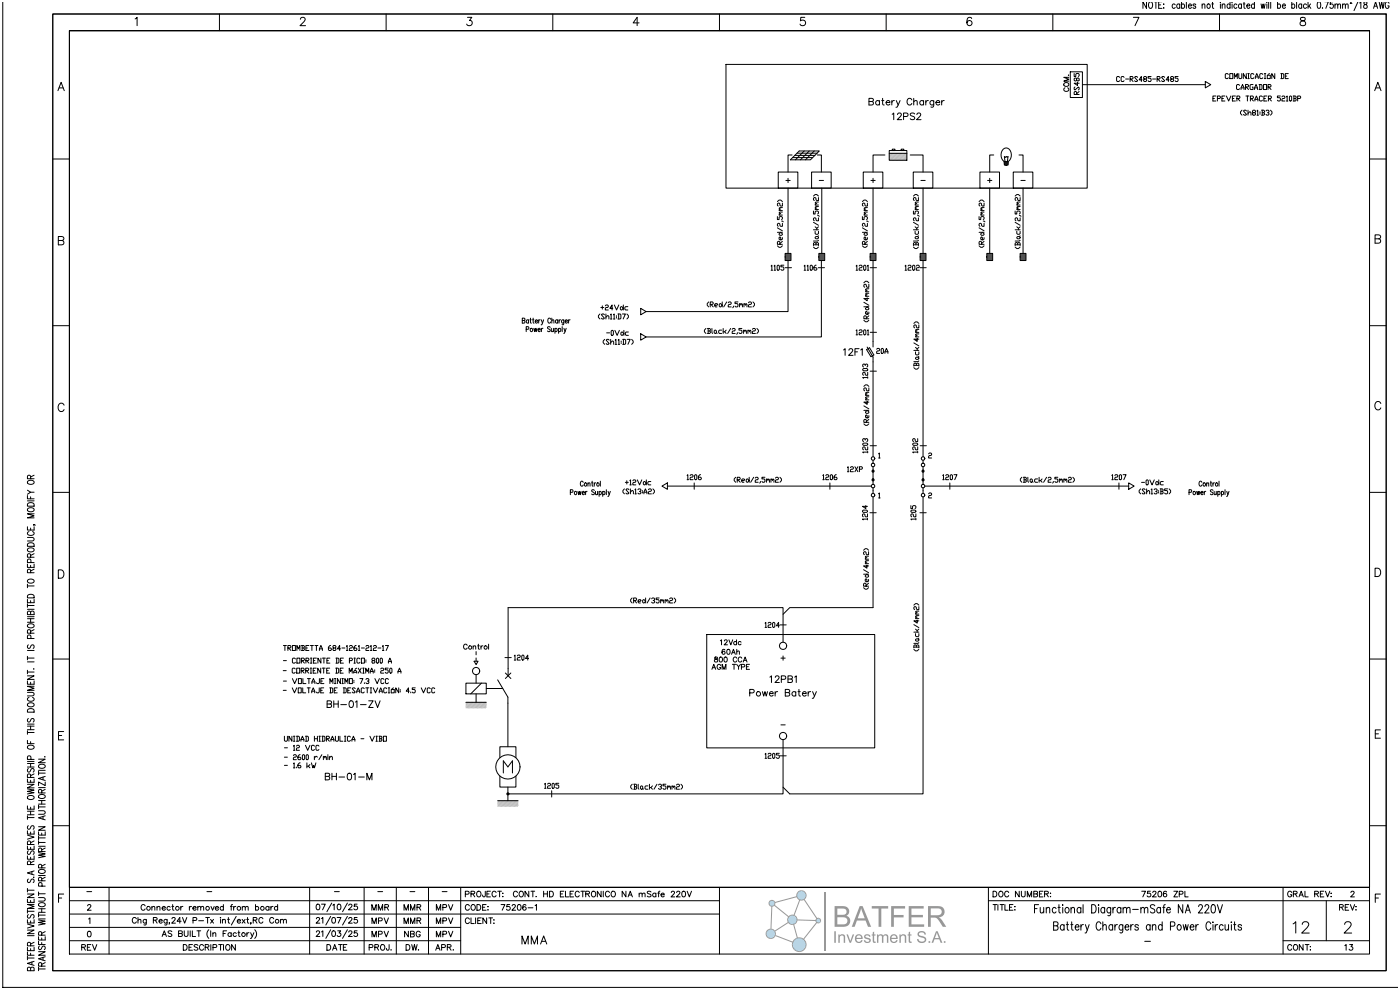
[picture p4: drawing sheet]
<svg xmlns="http://www.w3.org/2000/svg" width="420mm" height="297mm" viewBox="0 0 420 297" stroke-linecap="round" stroke-linejoin="round" font-family="sans-serif">
<!-- layer: 03 -->
<g fill="none" stroke="#000" stroke-width=".3">
<path d="M217.7 19.3h108.4v37.1h-108.4zM233.4 51.6h5.9v4.8h-5.9zM243.4 51.6h5.9v4.8h-5.9zM258.9 51.6h5.9v4.8h-5.9zM273.9 51.6h5.9v4.8h-5.9zM293.9 51.6h5.9v4.8h-5.9zM303.9 51.6h5.9v4.8h-5.9zM259.9 104.9l.9-.6 1.3 2.2-.9 .5zM260.1 104.1l1.8 3v1.4M261.9 102.4v1.7M212 190.3h50.4v34h-50.4zM139.7 204.9h6.1v3.2h-6.1z"/>
<path d="M139.7 210.6h6.1M142.8 202.4v2.5M142.8 208.1v2.5M144.4 204.9l-3.2 3.2M145.8 206.5h5M149.3 203.9l3 5.2v1.8M151.6 201.9l1.6 1.6M152.4 200.5v2.2M153.2 201.9l-1.6 1.6M149.9 227.2v-3.2h4.8v3.2M149.9 232.8v3.3h4.8v-3.3M151 231.8v-3.6l1.3 1.8 1.4-1.8v3.6"/>
<path d="M152.3 236.1v4.1M149.3 240.2h6.1"/>
<circle cx="234.9" cy="193.7" r="1.1"/>
<circle cx="142.8" cy="201.3" r="1.1"/>
<circle cx="152.3" cy="238.1" r=".33"/>
<circle cx="152.3" cy="230" r="3.6"/>
<circle cx="234.9" cy="220.8" r="1.1"/>
</g>
<!-- layer: _TEXTO -->
<g fill="none" stroke="#000" stroke-width=".3">
<path d="M260.6 30.4l1.3 .2 .1 .5-.5 .4h-.9v-2l1.3 .2 .1 .4-.5 .3M263.8 30.4a.64 .64 0 0 0-1 0 .64 .64 0 0 0 0 .9 .64 .64 0 0 0 1-.1M263.8 30.2v1.3M264.4 30.2h.7M264.7 29.5v1.6l.1 .3 .4 .1M265.8 30.7h1.1a.64 .64 0 0 0-.7-.5 .64 .64 0 0 0-.6 .7 .64 .64 0 0 0 .6 .6l.7-.3M267.5 30.2v1.3M267.6 34.3l.5-.4v2M268.2 30.2l-.4 .1-.3 .4M268.8 30.2l.6 1.3M269.2 34.4l.4-.5 .6 .1 .1 .3-.2 .6-1 1h1.3M270 30.2l-.9 1.9-.4 .1"/>
<path d="M271 34.9l1.2-.1 .1-.2-.1-.5-1.2-.2v2M273.5 30a.74 .74 0 0 0-.9-.5 .74 .74 0 0 0-.5 .8v.4a.74 .74 0 0 0 .5 .8 .74 .74 0 0 0 .9-.5M274.1 30.5l.4-.3 .5 .1 .1 1.2M274.1 29.5v2M274.3 34.2l-.4-.3-.9 .3 .2 .5 1 .3 .1 .3v.3l-.4 .3-.9-.3M275 34.4l.4-.5 .6 .1 .2 .3-.3 .6-1 1h1.3M277 30.4a.64 .64 0 0 0-.9 0 .64 .64 0 0 0 0 .9 .64 .64 0 0 0 .9-.1M277 30.2v1.3M277.7 30.2v1.3M278.4 30.2l-.4 .1-.3 .4M280.1 30.2l-.1 1.8-.3 .2-.5-.1M280.1 30.4a.64 .64 0 0 0-1 0 .64 .64 0 0 0 0 .9 .64 .64 0 0 0 1-.1"/>
<path d="M280.7 30.7h1.2a.64 .64 0 0 0-.7-.5 .64 .64 0 0 0-.6 .7 .64 .64 0 0 0 .6 .6l.7-.3M282.4 30.2v1.3M283.2 30.2l-.5 .1-.3 .4M235.7 54.1h1.3M236.4 53.5v1.3M245.7 54.1h1.3M261.2 54.1h1.3M261.9 53.5v1.3M276.2 54.1h1.3M296.2 54.1h1.3M296.8 53.5v1.3M306.2 54.1h1.3"/>
<path d="M156.6 96.1l.8 .2v.3l-.2 .3h-.6v-1.5l.8 .2v.4l-.2 .1M157.8 98.8l.7-.1v-.7h-.7v1.5M158.5 96.1l-.1-.1a.42 .42 0 0 0-.6 .4 .42 .42 0 0 0 .7 .3M158.5 95.9v1M158.9 95.9h.4M159.1 95.4v1.2l.3 .3M159.7 95.9h.4M159.9 95.4v1.2l.3 .3M160.1 98.5l.2 1 .3-1 .2 1 .2-1M160.5 96.3h.7l-.1-.3a.42 .42 0 0 0-.6 .4 .42 .42 0 0 0 .7 .3M161.4 98.9h.6l-.1-.4a.42 .42 0 0 0-.5 .5 .42 .42 0 0 0 .6 .3M161.6 95.9v1"/>
<path d="M162 95.9l-.4 .4M162.4 95.9l.3 1M162.4 98.5v1M162.8 98.5l-.4 .4M163 95.9l-.5 1.4-.2 .1M165 98.2l-.3-.2-.5 .2 .1 .3 .7 .5-.3 .5-.5-.2M165.2 95.8a.44 .44 0 0 0-.6-.4 .44 .44 0 0 0-.3 .6v.3a.44 .44 0 0 0 .3 .6 .44 .44 0 0 0 .6-.3M165.4 98.5v.9l.3 .1 .3-.3M165.5 96.2l.3-.3 .3 .1v.9M165.5 95.4v1.5M166 98.5v1M166.4 98.7l.2-.2a.42 .42 0 0 1 .5 .5 .42 .42 0 0 1-.7 .3"/>
<path d="M166.4 98.5v1.5M167.3 96.1l-.1-.1a.42 .42 0 0 0-.6 .4 .42 .42 0 0 0 .7 .3M167.3 95.9v1M167.5 98.7l.1-.2a.42 .42 0 0 1 .6 .5 .42 .42 0 0 1-.7 .3M167.5 98.5v1.5M167.7 95.9v1M168.1 95.9l-.4 .4M168.6 98v1.5M169.1 95.9l-.1 1.4h-.4M169.1 96.1l-.1-.1a.42 .42 0 0 0-.6 .4 .42 .42 0 0 0 .7 .3M169.1 98.5l.4 1M169.5 96.3h.7l-.1-.3a.42 .42 0 0 0-.6 .4 .42 .42 0 0 0 .7 .3"/>
<path d="M169.8 98.5l-.5 1.4-.2 .1M170.5 95.9v1M171 95.9l-.5 .4M179.9 94.2l-.4 .5v.5l.4 .5M180.2 92.2h.9M180.7 91.7v1M181.3 94.4l-.2-.2h-.5l-.2 .2 .9 1-.2 .3h-.5l-.2-.3M181.6 91.7l.2-.2h.4l.3 .2-.3 .5h-.4l-.2 .3v.5h.9M181.7 95.2l.7-.5 .2 .2v.8M181.7 94.2v1.5M181.9 99.8h.9M183.1 94.4l.2-.2v1.5"/>
<path d="M183.1 95.7h.4M183.5 99.1l.5 .2v1l-.3 .3-.4-.3v-1zM183.8 92.5h-.9l.7-1v1.5M184 94.4l.2-.2v1.5M184 95.7h.4M184.3 91.5l.6 1.5 .7-1.5M184.4 99.1l.7 1.5 .7-1.5M184.9 94.7v.2M184.9 95.2v.2M185.3 94.2h.7l.2 .2v1l-.2 .3h-.7M185.6 94.2v1.5M186.3 92l.7 .5-.5 .5-.4-.3z"/>
<path d="M186.4 99.6l.7 .5-.4 .5-.5-.3zM186.7 94.2h.9l-.7 1.5M187 91.5v1.5M187.1 99.1v1.5M188 94.2l.5 .5v.5l-.5 .5M188.3 92h-.7l-.2 .2 .2 .8h.7M188.5 99.6h-.7l-.2 .2 .2 .8h.7M181.4 101.8l-.5 .5v.5l.5 .5M182.7 102l-.2-.2h-.5l-.2 .2 .9 1-.2 .3h-.5l-.2-.3M183.2 102.8l.6-.5 .3 .2v.8M183.2 101.8v1.5M184.5 102l.2-.2v1.5"/>
<path d="M184.5 103.3h.5M185.4 102l.2-.2v1.5M185.4 103.3h.5M186.3 102.3v.2M186.3 102.8v.2M186.8 101.8h.6l.3 .2v1l-.3 .3h-.6M187 101.8v1.5M188.1 101.8h.9l-.7 1.5M189.5 101.8l.4 .5v.5l-.4 .5M253 105l.5-.4v2M254.6 105.1l.4-.5h.4l.4 .4-.3 .6-1 1h1.4M256.4 105.5h.8"/>
<path d="M257.7 104.6h-1.3v2M258.1 105l.5-.4v2M262.9 104.8l.3-.3h.4l.2 .3-.2 .5h-.4l-.3 .2v.5h.9M264.5 104.5l.5 .3v1l-.3 .2-.4-.2v-1zM265.4 106l.5-1.5 .4 1.5M265.4 105.5h.9M140.1 193.6a.55 .55 0 0 0-.6-.4 .55 .55 0 0 0-.5 .6v.3a.55 .55 0 0 0 .5 .6 .55 .55 0 0 0 .6-.3M141.9 194l.4-.3 .3 .1 .1 .9M141.9 193.7v1M143.3 193.7h.5M143.5 193.2v1.2l.3 .3M144.3 193.7v1"/>
<path d="M144.8 193.7l-.3 .1-.2 .3M146.5 193.2v1.5M234.2 197.4h1.3M234.9 196.7v1.3M224.9 207.8l1.1-.1 .2-.3-.1-.4-1.2-.2v2M228.7 207.4l.4 1.4 .3-1.4 .4 1.4 .4-1.4M230.8 208h1.1a.64 .64 0 0 0-.7-.5 .64 .64 0 0 0-.6 .7 .64 .64 0 0 0 .6 .6l.7-.3M230.9 203.1l.5-.4v2M232.5 207.4v1.4M232.5 203.2l.4-.5 .6 .1 .2 .3-.3 .7-1 .9h1.4M233.2 207.4l-.4 .1-.3 .5M234.2 217.4h1.3"/>
<path d="M234.3 203.8l1.2-.1 .2-.3-.1-.5-1.3-.2v2M235.5 207.7l1.3 .2 .1 .5-.5 .4h-.9v-2l1.3 .2v.5l-.4 .2M236.3 203.7l1.3 .1 .1 .5-.5 .4h-.9v-2l1.3 .2v.6l-.4 .2M238.3 203.1l.5-.4v2M238.7 207.7a.64 .64 0 0 0-1-.1 .64 .64 0 0 0 0 1 .64 .64 0 0 0 1-.1M238.7 207.4v1.4M239.3 207.4h.7M239.6 206.8v1.6l.1 .3 .4 .1M240.7 208h1.1a.64 .64 0 0 0-.7-.5 .64 .64 0 0 0-.6 .7 .64 .64 0 0 0 .6 .6l.7-.3M242.4 207.4v1.4M243.1 207.4l-.4 .1-.3 .5M243.7 207.4l.6 1.4"/>
<path d="M244.9 207.4l-.9 1.9-.4 .1"/>
<circle cx="159.4" cy="98.9" r=".46"/>
<circle cx="141" cy="194.2" r=".5"/>
<circle cx="145.7" cy="194.2" r=".5"/>
<circle cx="227.5" cy="208.1" r=".66"/>
</g>
<!-- layer: 0 -->
<g fill="none" stroke="#000" stroke-width=".3">
<path d="M237.1 47.9l2.6-2.6h6l-2.6 2.6zM237.6 46.5h-1.2v5.1M237.7 47.3h6M238.4 46.6h6M239 45.9h6.1M241.2 45.3l-2.6 2.6M242.7 45.3l-2.6 2.6M244.2 45.3l-2.6 2.6M245.1 46.5h1.3v5.1M265.4 46.5h-3.5v5.1M266.7 45.1h5.3v3h-5.3zM266.7 46h5.3"/>
<path d="M267.6 44.7h.8v.4h-.8zM270.3 44.7h.8v.4h-.8zM273 46.5h3.9v5.1M298.1 46.5h-1.3v5.1M301.2 48.4a2.33 2.33 0 0 1 .6-4 2.29 2.29 0 0 1 1.6 1.8 2.29 2.29 0 0 1-1 2.2M301.2 48.4h1.2l-.1 1.1h-1zM301.2 48.7h1.2M301.2 49h1.2M301.2 49.3h1.1M301.4 48.4l-.2-1.4 .3 .2 .3-.3 .3 .3 .2-.2-.2 1.4M301.7 49.6h.2M305.6 46.5h1.2v5.1"/>
</g>
<g fill="none" stroke="#bababa" stroke-width=".3">
<path d="M267 46l-.3 .3M267.4 46l-.7 .6M267.8 46l-1.1 1M268.1 46l-1.4 1.4M268.5 46l-1.8 1.8M268.9 46l-2.1 2.1M269.3 46l-2.1 2.1M269.7 46l-2.1 2.1M270.1 46l-2.1 2.1M270.5 46l-2.1 2.1M270.9 46l-2.1 2.1M271.3 46l-2.1 2.1"/>
<path d="M271.7 46l-2.1 2.1M272 46l-2 2.1M272 46.4l-1.6 1.7M272 46.8l-1.3 1.3M272 47.2l-.9 .9M272 47.6l-.5 .5M272 48l-.1 .1"/>
</g>
<!-- layer: 02 -->
<g fill="none" stroke="#000" stroke-width=".3">
<path d="M236.4 56.4v19.6M246.5 56.4v19.6M261.9 56.4v19.6M276.9 56.4v19.6M296.8 56.4v19.6M306.8 56.4v19.6M236.4 78.1v15.4h-42.6M246.4 78.1v23h-52.6M261.9 78.1v24.3M192.2 92.5l1.6 1-1.6 .9zM192.2 100.1l1.6 1-1.6 .9zM142.2 198.3h1.2l-.6 1z"/>
<path d="M142.8 195.4v1M142.8 197.3v1M234.9 192.6v-10.4h-82.5v18.3M152.3 210.9v13.1M234.9 221.9v16.2h-82.6M234.9 236.1l2 2"/>
</g>
<!-- layer: 03 -->
<g fill="none" stroke="#bababa" stroke-width=".3">
<path d="M139.8 210.6l-.1 .2M140.2 210.6l-.5 .5M140.6 210.6l-.9 .9M141 210.6l-1.3 1.3M141.4 210.6l-1.7 1.7M141.8 210.6l-1.7 1.8M142.2 210.6l-1.7 1.8M142.6 210.6l-1.8 1.8M143 210.6l-1.8 1.8M143.4 210.6l-1.8 1.8M143.7 210.6l-1.7 1.8M144.1 210.6l-1.7 1.8"/>
<path d="M144.5 210.6l-1.7 1.8M144.9 210.6l-1.7 1.8M145.3 210.6l-1.7 1.8M145.7 210.6l-1.7 1.8M145.8 210.9l-1.4 1.5M145.8 211.3l-1.1 1.1M145.8 211.7l-.7 .7M145.8 212.1l-.3 .3M149.4 240.2l-.1 .1M149.8 240.2l-.5 .5M150.2 240.2l-.9 .8M150.6 240.2l-1.3 1.2"/>
<path d="M150.9 240.2l-1.6 1.6M151.3 240.2l-1.7 1.7M151.7 240.2l-1.7 1.7M152.1 240.2l-1.7 1.7M152.5 240.2l-1.7 1.7M152.9 240.2l-1.7 1.7M153.3 240.2l-1.7 1.7M153.7 240.2l-1.8 1.7M154.1 240.2l-1.8 1.7M154.5 240.2l-1.8 1.7M154.8 240.2l-1.7 1.7M155.2 240.2l-1.7 1.7"/>
<path d="M155.4 240.4l-1.5 1.5M155.4 240.8l-1.1 1.1M155.4 241.2l-.7 .7M155.4 241.6l-.3 .3"/>
</g>
<path d="M152 237.8h.7v.7h-.7z" fill="#000"/>
<!-- layer: 01 -->
<g fill="none" stroke="#050505" stroke-width=".3">
<path d="M244 58.8l.5-.4h.5l.5 .4M245.5 59.3v.9h-.5l-.3-.3v-.4l-.5-.2-.2 .2v.4l.2 .3M274 58.8l.5-.4h.5l.5 .4M275.5 59.3v.9h-.5l-.5-.9-.5 .2v.4l.2 .3M304.5 58.8l.5-.4h.5l.5 .4M306 59.3v.9h-.5l-.5-.9-.5 .2v.4l.2 .3M231.3 79.8l.2-.3v1.5M232.2 79.8l.2-.3v1.5M233.2 73.7l.5 .5h.5l.5-.5M233.2 65v.9h.5v-.7l.2-.2 .8 .2v.4l-.3 .3M233.2 60.5l.5-.5h.5l.5 .5M233.2 69.7h1.5"/>
<path d="M233.2 68.3l1.5 .9M233.3 79.5l.5 .3v1l-.3 .2-.4-.2v-1zM233.7 70.1l.5-.4 .5 .7-.8 .2zM233.7 64.5h1M233.7 63.2h1M233.9 73.3v-.7l-.5-.2-.2 .2v.7h1.5M234.2 64.1l-.5 .2 .2 .2M234.2 62.7l-.5 .2 .2 .3M234.4 66.3l.5 .2M234.7 71.3v.4l-.3 .2h-.5l-.2-.2v-.4l.2-.3 .3 .3v.6M234.7 67v.9h-.5l-.3-.2v-.5l-.5-.2-.2 .2v.5l.2 .2M234.7 63.6h-.8l-.2 .2 .2 .3"/>
<path d="M234.7 62.3h-.8l-.2 .2 .2 .2M234.7 60.9v.9h-.5l-.5-.9-.5 .2v.5l.2 .2M234.7 72.4l-.8 .7M235.1 79.5h-.9v.5h.7l.2 .8-.2 .2h-.5l-.2-.2M241.2 79.8l.2-.3v1.5M242.1 79.8l.2-.3v1.5M243.2 79.5l.5 .3v1l-.3 .2-.4-.2v-1zM244 74.1l.5 .4h.5l.5-.4M244 63.3v.9h.5v-.7l.2-.2 .8 .2v.5l-.3 .2M244 73.4h1.5M244 68.9h1.5M244 66.7l1.5 .9"/>
<path d="M244.5 71.2l.7-.3 .3 .5-.8 .2zM244.5 69.4v.6l.2 .3 .8-.3v-.6M244.5 68l.5 .5v.4M244.5 62.9h1M244.5 61.5h1M244.7 73.4v-.4l.5-.3 .3 .3v.6M244.7 73l-.2-.3-.5 .3v.6M244.8 79.5l-.7 .5v.8l.2 .2h.5l.2-.2-.2-.5h-.7M245 62.4l-.5 .2 .2 .3M245 61.1l-.5 .2 .2 .2M245.2 64.6l.5 .3M245.5 72.1l-.3 .2h-1.2"/>
<path d="M245.5 65.3v.9l-.8-.2v-.5l-.2-.2-.5 .2v.5l.2 .2M245.5 62h-.8l-.2 .2 .2 .2M245.5 60.6h-.8l-.2 .2 .2 .3M245.5 70.7l-.3 .2M245.5 68l-.5 .5M256.8 79.8l.2-.3v1.5M257.7 79.8l.2-.3h.5l.2 .3-.2 .5h-.5l-.2 .2v.5h.9M258.7 73.7l.5 .5h.5l.5-.5M258.7 65v.9h.5v-.7l.2-.2 .8 .2v.4l-.3 .3M258.7 60.5l.5-.5h.5l.5 .5M258.7 69.7h1.5M258.7 68.3l1.5 .9"/>
<path d="M259.2 70.1l.5-.4 .5 .7-.8 .2zM259.2 64.5h1M259.2 63.2h1M259.3 79.5l.4 .3v1l-.2 .2-.5-.2v-1zM259.4 73.3v-.7l-.5-.2-.2 .2v.7h1.5M259.7 64.1l-.5 .2 .2 .2M259.7 62.7l-.5 .2 .2 .3M259.9 66.3l.5 .2M260.2 79.8l.2-.3v1.5M260.2 71.3v.4l-.3 .2h-.5l-.2-.2v-.4l.2-.3 .3 .3v.6M260.2 67v.9l-.8-.2v-.5l-.2-.2-.5 .2v.5l.2 .2M260.2 63.6h-.8l-.2 .2 .2 .3"/>
<path d="M260.2 62.3h-.8l-.2 .2 .2 .2M260.2 60.9v.9h-.5l-.5-.9-.5 .2v.5l.2 .2M260.2 72.4l-.8 .7M274 74.1l.5 .4h.5l.5-.4M274 63.3v.9h.5v-.7l.2-.2h.5l.3 .2v.5l-.3 .2M274 73.4h1.5M274 68.9h1.5M274 66.7l1.5 .9M274.5 71.2l.7-.3 .3 .5-.8 .2zM274.5 69.4v.6l.2 .3 .8-.3v-.6M274.5 68l.5 .5v.4M274.5 62.9h1"/>
<path d="M274.5 61.5h1M274.7 73.4v-.4l.5-.3 .3 .3v.6M274.7 73l-.5-.3-.2 .3v.6M275 62.4l-.5 .2 .2 .3M275 61.1l-.5 .2 .2 .2M275.2 64.6l.5 .3M275.5 72.1l-.3 .2h-1.2M275.5 65.3v.9h-.5l-.3-.2v-.5l-.5-.2-.2 .2v.5l.2 .2M275.5 62h-.8l-.2 .2 .2 .2M275.5 60.6h-.8l-.2 .2 .2 .3M275.5 70.7l-.3 .2M275.5 68l-.5 .5"/>
<path d="M293.7 73.7l.5 .5h.5l.5-.5M293.7 65v.9h.5v-.7l.2-.2 .8 .2v.4l-.3 .3M293.7 60.5l.5-.5h.5l.5 .5M293.7 69.7h1.5M293.7 68.3l1.5 .9M294.2 70.1l.5-.4 .5 .7-.8 .2zM294.2 64.5h1M294.2 63.2h1M294.4 73.3v-.7l-.5-.2-.2 .2v.7h1.5M294.7 64.1l-.5 .2 .2 .2M294.7 62.7l-.5 .2 .2 .3M294.9 66.3l.5 .2"/>
<path d="M295.2 71.3v.4l-.3 .2h-.5l-.2-.2v-.4l.2-.3 .3 .3v.6M295.2 67v.9l-.8-.2v-.5l-.2-.2-.5 .2v.5l.2 .2M295.2 63.6h-.8l-.2 .2 .2 .3M295.2 62.3h-.8l-.2 .2 .2 .2M295.2 60.9v.9h-.5l-.5-.9-.5 .2v.5l.2 .2M295.2 72.4l-.8 .7M304.5 74.1l.5 .4h.5l.5-.4M304.5 63.3v.9h.5v-.7l.2-.2 .8 .2v.5l-.3 .2M304.5 73.4h1.5M304.5 68.9h1.5M304.5 66.7l1.5 .9M305 71.2l.7-.3 .3 .5-.8 .2z"/>
<path d="M305 69.4v.6l.2 .3 .8-.3v-.6M305 68l.5 .5v.4M305 62.9h1M305 61.5h1M305.2 73.4v-.4l.5-.3 .3 .3v.6M305.2 73l-.2-.3-.5 .3v.6M305.5 62.4l-.5 .2 .2 .3M305.5 61.1l-.5 .2 .2 .2M305.7 64.6l.5 .3M306 72.1l-.3 .2h-1.2M306 65.3v.9l-.8-.2v-.5l-.2-.2-.5 .2v.5l.2 .2M306 62h-.8l-.2 .2 .2 .2"/>
<path d="M306 60.6h-.8l-.2 .2 .2 .3M306 70.7l-.3 .2M306 68l-.5 .5M211.7 98.5l-.4 .5v.5l.4 .5M212.2 98.5h.7l.2 .3-.2 .5M212.4 99.3h.5l.2 .5-.2 .2h-.7M212.4 98.5v1.5M212.6 90.6l-.5 .5v.5l.5 .5M213 91.3h.7l.2-.5-.2-.2h-.7v1.5M213.2 91.3l.7 .8M213.5 98.5v1.3l.3 .2M214.4 91.6h.6l.3-.3-.3-.2h-.4l-.2 .2v.5l.2 .3h.4"/>
<path d="M214.4 99l.5 .3-.2 .7-.5-.2zM214.9 99.8l.2 .2M215.9 91.1l.7 .5-.4 .5-.5-.3zM216.5 99h-.7l-.2 .3 .2 .7h.7M216.6 90.6v1.5M216.9 98.5v1.5M217.3 99.5l.5 .5M217.8 99l-.5 .5h-.4M218 90.6l-.9 1.5M218.4 90.8l.2-.2h.5l.2 .2-.2 .5h-.5l-.2 .3v.5h.9M219.1 98.5l-.9 1.5M219.6 98.8l.2-.3h.5l.2 .3-.2 .5h-.5l-.2 .2v.5h.9"/>
<path d="M220 91.8l-.2 .5M221.2 99.8l-.3 .5M221.3 90.6h-.9v.5h.7l.2 .2-.2 .8h-.4l-.3-.3M221.8 91.3l.2-.2 .2 .5M221.8 91.1v1M222.2 91.3l.3-.2 .2 .2v.8M222.5 98.5h-.9v.5h.7l.2 .3-.2 .7h-.5l-.2-.2M223 99.3l.2-.3 .2 .5M223 99v1M223.1 91.3l.3-.2 .2 .5M223.1 91.1v1M223.4 99.3l.2-.3 .3 .3v.7"/>
<path d="M223.6 91.3l.2-.2 .2 .2v.8M224.3 99.3l.2-.3 .3 .5M224.3 99v1M224.5 90.8l.2-.2h.5l.2 .2-.2 .5h-.5l-.2 .3v.5h.9M224.8 99.3l.2-.3 .2 .3v.7M225.7 98.8l.2-.3h.4l.3 .3-.3 .5h-.4l-.2 .2v.5h.9M225.8 90.6l.5 .5v.5l-.5 .5M227 98.5l.5 .5v.5l-.5 .5M231.3 81h.4M232.2 81h.4M235.5 80.3h1.9M241.2 81h.4"/>
<path d="M242.1 81h.4M245.4 80.3h1.9M256.8 81h.4M259.1 96.1l.5 .4h.5l.5-.4M259.1 84.8l.5-.4h.5l.5 .4M259.1 92h1.5M259.1 90.7l1.5 .9M259.6 92.5l.5-.5 .5 .7-.8 .2zM259.6 88.9h1M259.6 87.5h1M259.8 95.6v-.7l-.5-.2-.2 .2v.7h1.5M260.1 89.3v.9l-1-.7h1.5"/>
<path d="M260.1 88.4l-.5 .2 .2 .3M260.1 87.1l-.5 .2 .2 .2M260.2 81h.4M260.6 93.6v.4l-.3 .3h-.5l-.2-.3v-.4l.2-.2 .3 .2v.7M260.6 88h-.8l-.2 .2 .2 .2M260.6 86.6h-.8l-.2 .2 .2 .3M260.6 85.3v.9l-.8-.3v-.4l-.2-.2-.5 .2v.4l.2 .3M260.6 94.7l-.8 .7M261 80.3h1.9M189.6 179.4l-.5 .5v.5l.5 .5M193 179.9l.6 .5-.4 .5-.5-.3zM193.6 179.4v1.5"/>
<path d="M195 179.4l-.9 1.5M195.4 179.6l.3-.2h.4l.2 .5-.4 .2M197.7 179.4h-.9v.5h.7l.2 .2-.2 .8h-.5l-.2-.3M198.1 179.9v1M199.5 179.9v1M200.8 179.6l.3-.2h.4l.2 .2-.2 .5h-.4l-.3 .3v.5h.9M202.2 179.4l.4 .5v.5l-.4 .5M151.5 197.2h1.8M154.2 196.7l.3-.2v1.5M154.2 198h.5M155.1 196.7l.3-.2h.4l.2 .2-.2 .5h-.4l-.3 .3v.5h.9M156.7 196.5l.5 .2v1l-.3 .3-.4-.3v-1z"/>
<path d="M158.5 197.5h-.9l.7-1v1.5M190 180.1h.7l.2-.5-.2-.2h-.7v1.5M190.3 180.1l.6 .8M191.4 180.4h.7l.2-.3-.2-.2h-.5l-.2 .2v.5l.2 .3h.5M196.1 180.1l.2 .3-.2 .5h-.4l-.3-.3M198.1 180.1l.3-.2 .2 .5M198.6 180.1l.2-.2 .2 .2v.8M199.5 180.1l.2-.2 .2 .5M199.9 180.1l.3-.2 .2 .2v.8M229.5 186.9l.2-.2v1.5M229.5 188.2h.4M230.4 186.9l.2-.2h.4l.3 .2-.3 .5h-.4l-.2 .3v.5h.9"/>
<path d="M231.9 186.7l.5 .2v1l-.2 .3-.5-.3v-1zM233.7 187.7h-.9l.7-1v1.5M233.9 187.4h1.9M189.6 235.2l-.4 .5v.5l.4 .5M190.1 235.2h.6l.3 .3-.3 .5M190.3 236h.4l.3 .5-.3 .2h-.6M190.3 235.2v1.5M191.4 235.2v1.3l.2 .2M192.3 235.7l.5 .3-.3 .7-.4-.2zM192.8 236.5l.2 .2M194.3 235.7h-.6l-.3 .3 .3 .7h.6M194.8 235.2v1.5"/>
<path d="M195.2 236.2l.5 .5M195.7 235.7l-.5 .5h-.4M197 235.2l-.9 1.5M197.5 235.5l.2-.3h.5l.2 .5-.5 .3M198.2 236l.2 .2-.2 .5h-.5l-.2-.2M199.7 235.2h-.9v.5h.7l.2 .3-.2 .7h-.4l-.3-.2M200.2 236l.2-.3 .2 .5M200.2 235.7v1M200.6 236l.3-.3 .2 .3v.7M201.5 236l.3-.3 .2 .5M201.5 235.7v1M202 236l.2-.3 .2 .3v.7"/>
<path d="M202.9 235.5l.2-.3h.5l.2 .3-.2 .5h-.5l-.2 .2v.5h.9M204.2 235.2l.5 .5v.5l-.5 .5M229.5 226.2l.2-.3v1.5M229.5 227.4h.4M230.4 226.2l.2-.3h.4l.3 .3-.3 .5h-.4l-.2 .2v.5h.9M231.9 225.9l.5 .3v1l-.2 .2-.5-.2v-1zM233.7 225.9h-.9v.5h.7l.2 .3-.2 .7h-.4l-.3-.2M233.9 226.7h1.9"/>
</g>
<!-- layer: 02 -->
<path d="M306 76h1.7v2.1h-1.7z" fill="#545454"/>
<path d="M306 76h1.7v2.1h-1.7z" fill="none" stroke="#000" stroke-width=".3"/>
<path d="M296 76h1.7v2.1h-1.7z" fill="#545454"/>
<path d="M296 76h1.7v2.1h-1.7z" fill="none" stroke="#000" stroke-width=".3"/>
<path d="M275.9 76h1.8v2.1h-1.8z" fill="#545454"/>
<path d="M276 76h1.7v2.1h-1.7z" fill="none" stroke="#000" stroke-width=".3"/>
<path d="M261 76h1.7v2.1h-1.7z" fill="#545454"/>
<path d="M261 76h1.7v2.1h-1.7z" fill="none" stroke="#000" stroke-width=".3"/>
<path d="M245.6 76h1.7v2.1h-1.7z" fill="#545454"/>
<path d="M245.6 76h1.8v2.1h-1.8z" fill="none" stroke="#000" stroke-width=".3"/>
<path d="M235.5 76h1.7v2.1h-1.7z" fill="#545454"/>
<g fill="none" stroke="#000" stroke-width=".3">
<path d="M322.2 22v.9h.5v-.6l.2-.3 .8 .3v.4l-.3 .2M322.4 26.1l-.2 .2v.5l.2 .2 1-.9 .3 .2v.5l-.3 .2M322.9 28.3v-.6l-.5-.3-.2 .3v.6h1.5M322.9 23.6l.5-.2 .3 .2v.5l-.5 .2-.5-.9-.5 .2v.5l.2 .2 .5-.2M323.2 24.7v.9l-1-.6h1.5M323.7 27.4l-.8 .7M324.7 25.4h36.8M361.5 24.4l1.6 1-1.6 1zM235.5 76h1.7v2.1h-1.7zM276.9 78.1v58.9M261.9 108.5v28.5M171.1 147.7l.6-.1v-.7h-.6v1.5"/>
<path d="M173.3 147.4l.3 1 .2-1 .2 1 .3-1M174.6 147.8h.7l-.1-.4a.42 .42 0 0 0-.6 .5 .42 .42 0 0 0 .7 .3M174.9 144.7a.44 .44 0 0 0-.5-.4 .44 .44 0 0 0-.3 .6v.3a.44 .44 0 0 0 .3 .6 .44 .44 0 0 0 .5-.3M175.6 147.4v1M176.1 147.4l-.5 .4M176.3 145.1l.3-.3 .3 .1 .1 .9M176.3 144.8v1M177.4 144.8h.4M177.6 144.3v1.2l.3 .3M178.2 144.8v1M178.3 147.1l-.3-.2-.5 .2 .1 .3 .7 .5-.3 .5-.5-.2M178.6 147.4l.1 .9 .2 .1 .3-.3"/>
<path d="M178.7 144.8l-.5 .4M179.2 147.4v1M179.7 147.6l.1-.2a.42 .42 0 0 1 .6 .5 .42 .42 0 0 1-.7 .3M179.7 147.4v1.5M180.1 144.3v1.5M180.8 147.6l.1-.2a.42 .42 0 0 1 .6 .5 .42 .42 0 0 1-.7 .3M180.8 147.4v1.5M181.9 146.9v1.5M182.4 147.4l.3 1M183.1 147.4l-.6 1.4-.2 .1M187.3 146.6l-.5 .5v.5l.5 .5M187.6 144.7h.9"/>
<path d="M188 144.2v1M188.6 146.9l-.2-.3h-.4l-.3 .3 .9 1-.2 .2h-.4l-.3-.2M188.9 144.2l.2-.3v1.5M188.9 145.4h.5M189.1 147.6l.7-.5 .2 .3v.7M189.1 146.6v1.5M189.8 144.2l.2-.3h.5l.2 .3-.2 .5h-.5l-.2 .2v.5h.9M190.4 146.9l.3-.3v1.5M190.4 148.1h.5M191.2 143.9l.6 1.5 .7-1.5M191.3 146.9l.3-.3h.4l.2 .5-.4 .3M192 147.4l.2 .2-.2 .5h-.4l-.3-.2"/>
<path d="M192.7 147.1v.3M192.7 147.6v.3M193.1 148.1l.5-1.5 .4 1.5M193.1 147.6h.9M193.2 144.4l.7 .5-.5 .5-.4-.2zM193.9 143.9v1.5M194.5 146.9l.2-.3h.5l.2 .3-.2 .5h-.5l-.2 .2v.5h.9M195.2 144.4h-.7l-.2 .3 .2 .7h.7M195.8 146.6l.5 .5v.5l-.5 .5M198.5 145.8l1.7-1v2zM200.2 145.8h61.1M261.9 149.1v33.1h-25l-2 2"/>
<path d="M276.9 149.1v89h-40M277.4 145.8h61.1M338.5 144.8l1.7 1-1.7 1zM342.1 146.6l-.4 .5v.5l.4 .5M342.4 144.7h.9M343.5 146.9l-.3-.3h-.4l-.2 .3 .9 1-.3 .2h-.4l-.2-.2M343.9 147.6l.7-.5 .2 .3v.7M343.9 146.6v1.5M344 143.9l.4 .3v1l-.2 .2-.5-.2v-1zM344.9 143.9l.6 1.5 .7-1.5M345.3 146.9l.2-.3v1.5M345.3 148.1h.4"/>
<path d="M346.2 146.9l.2-.3h.4l.3 .5-.5 .3M346.8 147.4l.3 .2-.3 .5h-.4l-.2-.2M346.9 144.4l.7 .5-.5 .5-.4-.2zM347.5 147.1v.3M347.5 147.6v.3M347.6 143.9v1.5M348 146.6h.6l.3 .3-.3 .5M348.2 147.4h.4l.3 .5-.3 .2h-.6M348.2 146.6v1.5M348.9 144.4h-.7l-.2 .3 .2 .7h.7M350.2 146.6h-.9v.5h.7l.2 .3-.2 .7h-.5l-.2-.2M350.7 146.6l.4 .5v.5l-.4 .5"/>
<path d="M356.6 147.7l.7-.1v-.7h-.7v1.5M358.9 147.4l.2 1 .3-1 .2 1 .2-1M360.2 147.8h.7l-.2-.4a.42 .42 0 0 0-.5 .5 .42 .42 0 0 0 .7 .3M360.5 144.7a.44 .44 0 0 0-.6-.4 .44 .44 0 0 0-.3 .6v.3a.44 .44 0 0 0 .3 .6 .44 .44 0 0 0 .6-.3M361.2 147.4v1M361.7 147.4l-.5 .4M361.9 145.1l.3-.3 .3 .1v.9M361.9 144.8v1M363 144.8h.4M363.2 144.3v1.2l.3 .3M363.8 144.8v1M363.8 147.1l-.3-.2-.5 .2 .1 .3 .7 .5-.3 .5-.5-.2"/>
<path d="M364.2 147.4v.9l.3 .1 .3-.3M364.3 144.8l-.5 .4M364.8 147.4v1M365.3 147.6l.1-.2a.42 .42 0 0 1 .5 .5 .42 .42 0 0 1-.6 .3M365.3 147.4v1.5M365.6 144.3v1.5M366.3 147.6l.2-.2a.42 .42 0 0 1 .5 .5 .42 .42 0 0 1-.7 .3M366.3 147.4v1.5M367.4 146.9v1.5M367.9 147.4l.4 1M368.6 147.4l-.5 1.4-.2 .1"/>
<circle cx="172.6" cy="147.8" r=".46"/>
<circle cx="175.6" cy="145.3" r=".46"/>
<circle cx="179.3" cy="145.3" r=".46"/>
<circle cx="358.2" cy="147.8" r=".46"/>
<circle cx="361.2" cy="145.3" r=".46"/>
<circle cx="364.9" cy="145.3" r=".46"/>
</g>
<!-- layer: 01 -->
<g fill="none" stroke="#050505" stroke-width=".3">
<path d="M271.5 79.8l.2-.3v1.5M272.4 79.8l.2-.3h.4l.3 .3-.3 .5h-.4l-.2 .2v.5h.9M273.9 79.5l.5 .3v1l-.2 .2-.5-.2v-1zM274.8 79.8l.3-.3h.4l.2 .3-.2 .5h-.4l-.3 .2v.5h.9M256.8 99.2l.2-.3v1.5M257.7 99.2l.2-.3h.5l.2 .3-.2 .5h-.5l-.2 .2v.5h.9M259.3 98.9l.4 .3v1l-.2 .2-.5-.2v-1zM260.2 99.2l.2-.3v1.5M261 99.7h1.9M271.5 81h.4M274.1 97l.5-.5h.5l.5 .5M274.6 99.7h1"/>
<path d="M275.1 99.2l-.5 .3 .2 .2M275.6 98.8h-.8l-.2 .2 .2 .2M275.6 97.4v.9h-.5l-.3-.2v-.4l-.5-.3-.2 .3v.4l.2 .2M275.9 80.3h1.9M256.8 100.4h.4M258.7 110.8l.3-.3h1l.2 .5-.2 .2h-1zM259.1 115.9l.5-.5h.5l.5 .5M259.5 109.6l-.3-.4h-.2l-.3 .2v.5l.3 .2M259.5 109.4l.2-.2 .5 .2v.5l-.2 .2M259.6 119.9h1M259.6 118.6h1M260.1 119.5l-.5 .2 .2 .2"/>
<path d="M260.1 118.1l-.5 .3 .2 .2M260.2 100.4h.4M260.2 113.2h-1.5l.3 .3M260.2 111.7v.9h-.5l-.2-.3v-.4l-.5-.2-.3 .2v.4l.3 .3M260.2 113v.5M260.6 119h-.8l-.2 .3 .2 .2M260.6 117.7h-.8l-.2 .2 .2 .2M260.6 116.3v.9h-.5l-.5-.9-.5 .3v.4l.2 .2M261 111.3h1.9M274.1 110.3l.5 .4h.5l.5-.4M274.1 109.6h1.5M274.1 105.1h1.5"/>
<path d="M274.1 102.8l1.5 .9M274.6 107.3l.7-.2 .3 .5-.8 .2zM274.6 105.5v.7l.2 .2 .8-.2v-.7M274.6 104.2l.5 .4v.5M274.6 101h1M274.8 109.6v-.5l.5-.2 .3 .2v.7M274.8 109.1l-.5-.2-.2 .2v.7M275.1 101.5v.9l-1-.7h1.5M275.1 100.6l-.5 .2 .2 .2M275.6 108.2l-.3 .3h-1.2M275.6 100.1h-.8l-.2 .3 .2 .2M275.6 106.9l-.3 .2"/>
<path d="M275.6 104.2l-.5 .4M258.7 133.1l.3-.2h1l.2 .5-.2 .2h-1zM259.1 127.1l.5 .5h.5l.5-.5M259.1 123.1h1.5M259.1 121.7l1.5 .9M259.5 132l-.3-.4-.5 .2v.4l.3 .3M259.5 131.8l.2-.2 .5 .2v.4l-.2 .3M259.6 123.5l.5-.4 .5 .7-.8 .2zM259.8 126.7v-.7l-.5-.2-.2 .2v.7h1.5M260.1 120.4v.9l-1-.7h1.5M260.2 135.6h-1.5l.3 .2M260.2 134v.9l-.7-.2v-.4l-.3-.3-.5 .3v.4l.3 .2"/>
<path d="M260.2 135.4v.4M260.6 124.7v.4l-.3 .2-.7-.2v-.4l.2-.3 .3 .3v.6M260.6 125.8l-.8 .7M261 133.7h1.9M273.7 133.1l.3-.2h1l.2 .5-.2 .2h-1zM275.2 135.6h-1.5l.3 .2M275.2 134v.9l-.7-.2v-.4l-.3-.3-.5 .3v.4l.3 .2M275.2 131.6v.9h-.5l-.2-.3v-.4l-.5-.2-.3 .2v.4l.3 .3M275.2 135.4v.4M276 133.7h1.9M258.7 153.2l.2-.2h1l.3 .4-.3 .3h-1zM259.7 151.6v.9l-1-.6h1.5"/>
<path d="M260.2 155.7h-1.5l.2 .2M260.2 154.1v.9h-.5l-.3-.2v-.5l-.5-.2-.2 .2v.5l.2 .2M260.2 155.5v.4M260.9 153.8h1.9M273.2 153.2l.2-.2h1l.3 .4-.3 .3h-1zM273.2 151.6v.9h.5v-.6l.2-.3h.5l.3 .3v.4l-.3 .2M274.7 155.7h-1.5l.2 .2M274.7 154.1v.9h-.5l-.5-.9-.5 .2v.5l.2 .2M274.7 155.5v.4M275.9 153.8h1.9M259 176.3l.5 .4h.5l.5-.4M259 165l.5-.4h.5l.5 .4"/>
<path d="M259 172.2h1.5M259 170.9l1.5 .9M259.5 172.7l.5-.5 .5 .7-.7 .2zM259.5 169.1h1M259.5 167.7h1M259.8 175.8v-.7l-.5-.2-.3 .2v.7h1.5M260 169.5v.9l-1-.7h1.5M260 168.6l-.5 .2 .3 .3M260 167.3l-.5 .2 .3 .2M260.5 173.8v.4l-.2 .3h-.5l-.3-.3v-.4l.3-.2 .2 .2v.7M260.5 168.2h-.7l-.3 .2 .3 .2M260.5 166.8h-.7l-.3 .2 .3 .3"/>
<path d="M260.5 165.5v.9h-.5l-.5-.9-.5 .2v.4l.3 .3M260.5 174.9l-.7 .7M274.1 194.8l.5 .4h.5l.5-.4M274.1 181.5l.5-.5h.5l.5 .5M274.1 194.1h1.5M274.1 189.6h1.5M274.1 187.3l1.5 .9M274.6 191.8l.7-.2 .3 .5-.8 .2zM274.6 190v.7l.2 .2 .8-.2v-.7M274.6 188.7l.5 .4v.5M274.6 185.5h1M274.6 184.2h1"/>
<path d="M274.8 194.1v-.5l.5-.2 .3 .2v.7M274.8 193.6l-.2-.2-.5 .2v.7M275.1 186v.9l-1-.7h1.5M275.1 185.1l-.5 .2 .2 .2M275.1 183.7l-.5 .3 .2 .2M275.6 192.7l-.3 .3h-1.2M275.6 184.6h-.8l-.2 .3 .2 .2M275.6 183.3h-.8l-.2 .2 .2 .2M275.6 181.9v.9l-.8-.2v-.4l-.2-.3-.5 .3v.4l.2 .2M275.6 191.4l-.3 .2M275.6 188.7l-.5 .4M163.3 235.2l.3-.3v1.5"/>
<path d="M163.3 236.4h.5M164.2 235.2l.3-.3h.4l.2 .3-.2 .5h-.4l-.3 .2v.5h.9M165.5 237.2v1.9M165.8 234.9l.5 .3v1l-.3 .2-.4-.2v-1zM167.6 234.9h-.9v.5h.7l.2 .3-.2 .7h-.5l-.2-.2"/>
</g>
<!-- layer: _TEXTO -->
<g fill="none" stroke="#000" stroke-width=".3">
<path d="M335.8 23.2l-.2-.2h-.5l-.2 .2v1l.2 .3h.5l.2-.3M337.2 23.2l-.3-.2h-.4l-.2 .2v1l.2 .3h.4l.3-.3M337.6 23.7h.9M338.9 23.7h.7l.2-.5-.2-.2h-.7v1.5M339.2 23.7l.6 .8M341.2 23.2l-.2-.2h-.5l-.2 .2 .9 1-.2 .3h-.5l-.2-.3M342.5 24h-.9l.7-1v1.5M343.2 23.7l-.2-.2 .2-.5h.5l.2 .2-.2 .5h-.5l-.2 .3 .2 .5h.5l.2-.3-.2-.5M345.2 23h-.9v.5h.7l.2 .7-.2 .3h-.4l-.3-.3M345.7 23.7h.9M347 23.7h.7l.2-.5-.2-.2h-.7v1.5M347.3 23.7l.6 .8"/>
<path d="M349.3 23.2l-.2-.2h-.5l-.2 .2 .9 1-.2 .3h-.5l-.2-.3M350.6 24h-.9l.7-1v1.5M351.3 23.7l-.2-.2 .2-.5h.5l.2 .2-.2 .5h-.5l-.2 .3 .2 .5h.5l.2-.3-.2-.5M353.3 23h-.9v.5h.7l.2 .2-.2 .8h-.4l-.3-.3M363.8 29.5h.4M364.7 28.8h-.9v1.5h.9M365.1 29.5h.7l.2-.5-.2-.2h-.7v1.5M366.5 29.5h.4M367.4 28.8h-.9v1.5h.9M367.8 28.8l.7 1.5 .7-1.5M368.4 22.3l-.2-.2h-.5l-.2 .2v1l.2 .3h.5l.2-.3M368.9 22.1h.9v1.5h-.9z"/>
<path d="M369.6 29.5h.5M370.2 23.6v-1.5l.5 1 .4-1v1.5M370.5 28.8h-.9v1.5h.9M371 29.5h.7l.2-.5-.2-.2h-.7v1.5M371.2 29.5l.7 .8M371.6 22.1v1.2l.2 .3h.4l.3-.3v-1.2M371.8 25.6l-.2-.2h-.5l-.2 .2v1l.2 .3h.5l.2-.3M372.2 26.9l.5-1.5 .4 1.5M372.2 26.4h.9M372.5 33l-.4 .5v.5l.4 .5M373.6 26.1h.7l.2-.5-.2-.2h-.7v1.5M373.7 28.8h.9"/>
<path d="M373.8 22.1v1.5l-.9-1.5v1.5M373.8 26.1l.7 .8M373.9 33.3l-.3-.3h-.4l-.2 .3 .9 1-.3 .2h-.4l-.2-.2M374.1 28.8v1.5M374.3 22.1h.4M374.3 23.6h.4M374.3 34l.7-.5 .2 .3v.7M374.3 33v1.5M374.5 22.1v1.5M375 29.5h.7l.2-.5-.2-.2h-.7v1.5M375.3 29.5l.6 .8M375.8 25.4h-.7l-.2 .2v1l.2 .3h.7v-.8h-.2"/>
<path d="M375.9 33.8l-.2-.5 .2-.3h.4l.3 .5-.9 .5 .2 .5h.4l.3-.2-.3-.5M376 22.3l-.2-.2h-.4l-.3 .2v1l.3 .3h.4l.2-.3M376.3 26.9l.4-1.5 .5 1.5M376.3 26.4h.9M376.4 30.3l.4-1.5 .5 1.5M376.4 29.8h.9M376.5 23.6l.4-1.5 .5 1.5M376.5 23.1h.9M377 33.3l.2-.3v1.5M377 34.5h.5M377.6 25.4h.7l.2 .2v1l-.2 .3h-.7M377.8 25.4v1.5"/>
<path d="M377.9 33.5v.3M377.9 34v.3M378.4 33h.6l.3 .3-.3 .5M378.6 33.8h.4l.3 .5-.3 .2h-.6M378.6 33v1.5M378.6 29l-.2-.2h-.4l-.3 .2v1l.3 .3h.4l.2-.3M378.7 22.3l-.2-.2h-.4l-.3 .2v1l.3 .3h.4l.2-.3M379 25.4h.9v1.5h-.9zM379.1 29.5h.4M379.2 22.1h.4M379.2 23.6h.4M379.4 22.1v1.5"/>
<path d="M379.7 33.3l.2-.3h.5l.2 .5-.4 .3M380 28.8h-.9v1.5h.9M380.1 22.6h.9v1h-.9zM380.3 26.1h.7l.2-.5-.2-.2h-.7v1.5M380.4 33.8l.2 .2-.2 .5h-.5l-.2-.2M380.4 29.5h.7l.2-.5-.2-.2h-.7v1.5M380.5 26.1l.7 .8M380.7 29.5l.6 .8M380.8 22.1l-.5 .2M381.1 33l.4 .5v.5l-.4 .5M382.3 22.1v1.5l-.9-1.5v1.5M384 28.8h-.9v.5h.7l.2 .2-.2 .8h-.4l-.3-.3"/>
<path d="M384.1 22.1h.7l.2 .2v1l-.2 .3h-.7M384.4 22.1v1.5M384.5 29l.2-.2h.5l.2 .2-.2 .5h-.5l-.2 .3v.5h.9M385.5 22.8h.4M385.8 29l.3-.2v1.5M385.8 30.3h.5M386.4 22.1h-.9v1.5h.9M387 28.8l.4 .2v1l-.2 .3-.5-.3v-1zM387.9 28.8h.6l.3 .2-.3 .5M388.1 29.5h.4l.3 .5-.3 .3h-.6M388.1 28.8v1.5M389.2 29.5h.7l.2-.5-.2-.2h-.7v1.5"/>
<path d="M256.4 140l.9 1.5M257.3 140l-.9 1.5M263.5 136.1l.3-.2v1.5M263.5 137.4h.5M278.5 136.1l.2-.2h.5l.2 .2-.2 .5h-.5l-.2 .3v.5h.9M254.2 140.2l.2-.2v1.5M254.2 141.5h.4M255.1 140.2l.2-.2h.4l.3 .2-.3 .5h-.4l-.2 .3v.5h.9M257.8 140.7h.6l.3-.5-.3-.2h-.6v1.5M263.5 148.1l.3-.2v1.5M263.5 149.4h.5M278.5 148.1l.2-.2h.5l.2 .2-.2 .5h-.5l-.2 .3v.5h.9"/>
<path d="M85 198.1h.9M85 193.6h.9M85.5 193.6v1.5M86.4 194.4h.6l.3-.5-.3-.3h-.6v1.5M86.6 194.4l.7 .7M87.7 193.6h.9v1.5h-.9zM88.6 197.6l-.2-.2h-.5l-.2 .2v1l.2 .3h.5l.2-.3M89.1 197.4h.9v1.5h-.9zM89.1 195.1v-1.5l.4 1 .5-1v1.5M90.4 198.1h.7l.2-.5-.2-.2h-.7v1.5M90.4 193.6h.7l.2 .3-.2 .5M90.6 198.1l.7 .8"/>
<path d="M90.6 194.4h.5l.2 .5-.2 .2h-.7M90.6 193.6v1.5M91.7 198.1h.7l.2-.5-.2-.2h-.7v1.5M91.8 194.4h.4M92 198.1l.6 .8M92.7 193.6h-.9v1.5h.9M93.1 197.4h.4M93.1 198.9h.4M93.1 193.6h.9M93.3 197.4v1.5M93.6 193.6v1.5M94 198.1h.4"/>
<path d="M94.4 193.6h.9M94.9 197.4h-.9v1.5h.9M94.9 193.6v1.5M95.8 195.1l.4-1.5 .5 1.5M95.8 194.6h.9M96.2 197.4v1.5l-.9-1.5v1.5M96.7 197.4h.9M97.1 197.4v1.5M98 198.1h.5M98.9 197.4h-.9v1.5h.9M99.2 193.6l-.7 .5v.8l.2 .2h.5l.2-.2-.2-.5h-.7M100.1 194.4l-.3-.3 .3-.5h.4l.2 .3-.2 .5h-.4l-.3 .2 .3 .5h.4l.2-.2-.2-.5"/>
<path d="M100.7 197.4h.7l.2 .2v1l-.2 .3h-.7M101 197.4v1.5M102.1 198.1h.4M102.1 194.6h-.9l.7-1v1.5M102.5 194.4h.9M103 197.4h-.9v1.5h.9M103.9 193.9l.2-.3v1.5M103.9 195.1h.4M104.8 198.1h.7l.2-.5-.2-.2h-.7v1.5M104.8 193.9l.2-.3h.5l.2 .3-.2 .5h-.5l-.2 .2v.5h.9M106.1 197.4h.5M106.1 198.9h.5"/>
<path d="M106.4 197.4v1.5M106.8 193.6l-.7 .5v.8l.3 .2h.4l.2-.2-.2-.5h-.7M107.5 193.9l.2-.3v1.5M107.5 195.1h.4M107.9 197.6l-.2-.2h-.4l-.3 .2v1l.3 .3h.4l.2-.3M108.4 197.4h.9v1.5h-.9zM108.4 194.4h.9M109.7 197.9v.2M109.7 198.4v.2M109.7 193.9l.3-.3h.4l.2 .3-.2 .5h-.4l-.3 .2v.5h.9M111.1 193.9l.2-.3v1.5M111.1 195.1h.4"/>
<path d="M111.8 198.1l-.3-.2 .3-.5h.4l.2 .2-.2 .5h-.4l-.3 .3 .3 .5h.4l.2-.3-.2-.5M112 193.9l.2-.3h.5l.2 .3-.2 .5h-.5l-.2 .2v.5h.9M113.1 197.4l.5 .2v1l-.3 .3-.4-.3v-1zM113.3 194.4h.9M114.2 197.4l.5 .2v1l-.2 .3-.5-.3v-1zM114.7 193.9l.2-.3v1.5M114.7 195.1h.4M115.6 193.6h.9l-.7 1.5M116.5 198.9l.4-1.5 .5 1.5M116.5 198.4h.9M214.4 197.1v.5l.9 .5a.5 .5 0 0 1-.5 .5 .5 .5 0 0 1-.5-.5l.9-.7-.1-.3zM215.9 197.1a.69 .69 0 0 1 .8 .7 .69 .69 0 0 1-.8 .7l-.2-.6z"/>
<path d="M216.1 192.2l.3-.3v1.5M216.2 199.6a.55 .55 0 0 0-.7-.3 .55 .55 0 0 0-.4 .5v.4a.54 .54 0 0 0 .5 .6 .54 .54 0 0 0 .6-.6h-.4M217.3 192.3l.3-.4 .5 .3-.9 1.2h1M217.3 197.1a.69 .69 0 0 1 .8 .7 .69 .69 0 0 1-.8 .7l-.2-.6zM217.4 195l-.1-.2a.74 .74 0 0 0-.8 .6 .74 .74 0 0 0 .5 .9 .47 .47 0 0 0 .5-.5 .47 .47 0 0 0-.4-.5 .47 .47 0 0 0-.5 .5M218.2 194.8a.69 .69 0 0 1 .8 .7 .69 .69 0 0 1-.8 .7l-.2-.6zM218.6 191.9l.6 1.5 .6-1.5M219.4 196.3l.6-1.5 .6 1.5M219.6 195.8h.7M219.7 199.3h1M220.2 199.3v1.5M220.9 192.6a.48 .48 0 0 0-.7-.1 .48 .48 0 0 0 0 .8 .48 .48 0 0 0 .7-.1"/>
<path d="M220.9 191.9v1.5M220.9 199.3l.6 .7 .6-.7M221 195.5l.3-.2h.4l.1 1M221 197.4a.55 .55 0 0 0-.6-.3 .55 .55 0 0 0-.5 .5v.4a.55 .55 0 0 0 .5 .6 .55 .55 0 0 0 .6-.4M221 194.8v1.5M221.5 200v.8M222.3 192.6a.48 .48 0 0 0-.7-.1 .48 .48 0 0 0 0 .8 .48 .48 0 0 0 .7-.1M222.5 197.4a.55 .55 0 0 0-.6-.3 .55 .55 0 0 0-.5 .5v.4a.55 .55 0 0 0 .5 .6 .55 .55 0 0 0 .6-.4M222.9 198.6l.6-1.5 .6 1.5M223.1 198.1h.7M223.9 200h.5M224.8 199.3h-.9v1.5h.9"/>
<path d="M84.9 201.1h.9M85 207.1h.9M85 204.3h.9M87.7 206.3l.6 1.5 .7-1.5M87.7 203.5l.7 1.5 .6-1.5M88.5 200.6l-.2-.2h-.4l-.3 .2v1l.3 .3h.4l.2-.3M89 200.4h.9v1.5h-.9zM89.5 206.3h.9v1.5h-.9zM89.5 203.5h.9v1.5h-.9zM90.3 201.1h.7l.2-.5-.2-.2h-.7v1.5M90.6 201.1l.6 .8M90.8 206.3v1.5h.9"/>
<path d="M90.8 203.5v1.5h.9M91.7 201.1h.7l.2-.5-.2-.2h-.7v1.5M91.9 201.1l.7 .8M92.1 206.3h.9M92.2 203.5h.9M92.6 206.3v1.5M92.6 203.5v1.5M93 200.4h.5M93 201.9h.5M93.3 200.4v1.5M93.5 207.8l.4-1.5 .5 1.5M93.5 207.3h.9"/>
<path d="M93.5 205l.5-1.5 .4 1.5M93.5 204.5h.9M93.9 201.1h.5M94.8 200.4h-.9v1.5h.9M95.7 206.3v1.3l-.2 .2h-.4l-.3-.2M95.8 203.5v1.3l-.2 .2h-.5l-.2-.2M96.2 200.4v1.5l-.9-1.5v1.5M96.2 207.1h.4M96.2 204.3h.5M96.6 200.4h.9M97.1 200.4v1.5M97.1 206.3h-.9v1.5h.9"/>
<path d="M97.1 203.5h-.9v1.5h.9M98 201.1h.4M98.1 211.1l1.2 .2 .1 .5-.4 .4h-.9v-2l1.2 .2 .1 .4-.4 .3M98.9 200.4h-.9v1.5h.9M98.9 206.3h.7l.2 .3v1l-.2 .2h-.7M98.9 205v-1.5l.5 1 .4-1v1.5M99.1 206.3v1.5M100.1 210.2v2M100.1 211.1h1.3M100.2 207.1h.5M100.3 203.5h.4M100.3 205h.4"/>
<path d="M100.5 203.5v1.5M100.7 200.4h.7l.2 .2v1l-.2 .3h-.7M100.9 200.4v1.5M101.1 206.3h-.9v1.5h.9M101.4 210.2v2M102 201.1h.5M102.1 203.5v1.5l-.9-1.5v1.5M102.2 211.3h1.7M102.5 203.5h.5M102.5 205h.5M102.8 203.5v1.5M102.9 200.4h-.9v1.5h.9"/>
<path d="M102.9 206.3h.7l.2 .3v1l-.2 .2h-.7M103.2 206.3v1.5M103.4 205v-1.5l.5 1 .4-1v1.5M104.3 207.1h.4M104.7 201.9v-1.5l.5 1 .4-1v1.5M104.8 203.5h.9v1.5h-.9zM105 210.3a.65 .65 0 0 1 .9 .3l.1 .5a.86 .86 0 0 1-.7 1.1 1.28 1.28 0 0 1-.3-1.9zM105.2 206.3h-.9v1.5h.9M106.1 201.9v-.5l.4-.5 .5 .5v.5M106.1 201.6h.9M106.1 204v.3M106.1 204.5v.3"/>
<path d="M106.5 206.6l-.2-.3h-.4l-.3 .3 .9 1-.2 .2h-.4l-.3-.2M106.6 210.6l.5-.4v2M107 200.4l-.5 .2M107 207.8l.4-1.5 .5 1.5M107 207.3h.9M107.4 200.4l.9 1.5M107.9 203.5h.9l-.6 1.5M108.1 211.3h1.7M108.3 200.4l-.9 1.5M108.8 200.4h.4M108.8 201.9h.4M109 200.4v1.5"/>
<path d="M109.2 206.6l-.2-.3h-.4l-.3 .3v1l.3 .2h.4l.2-.2M109.3 204.8v.2M109.7 201.9v-1.5l.4 1 .5-1v1.5M109.7 206.3h.9M109.7 203.8l.3-.3h.4l.2 .3v.2l-.4 .3M110.1 206.3v1.5M110.4 204.3l.2 .2-.2 .5h-.4l-.3-.2M110.6 210.2h1.3l-1.3 2h1.3M111 201.9l.5-1.5 .4 1.5M111 201.4h.9M111 206.3h.5M111 207.8h.5"/>
<path d="M111.3 206.3v1.5M111.9 206.3l.7 1.5 .7-1.5M112.4 200.9v.2M112.4 201.4v.2M112.4 203.5l.7 1.5 .7-1.5M112.5 210.2l.7 2 .8-2M113.7 207.8l.5-1.5 .4 1.5M113.7 207.3h.9M114.2 200.6l.2-.2h.5l.2 .2-.2 .5h-.5l-.2 .3v.5h.9M115.1 203.8l-.2-.3h-.4l-.3 .3v1l.3 .2h.4l.2-.2M116 206.6l-.2-.3h-.5l-.2 .3v1l.2 .2h.5l.2-.2M116.4 200.4h-.9v.5h.7l.2 .2-.2 .8h-.4l-.3-.3"/>
<path d="M116.4 206.3h.5M116.4 207.8h.5M116.5 203.8l-.2-.3h-.5l-.2 .3v1l.2 .2h.5l.2-.2M116.7 206.3v1.5M117.1 200.4l.5 .2v1l-.3 .3-.4-.3v-1zM117.3 206.8h.9v1h-.9zM118 206.3l-.4 .3M119.4 201.9l.4-1.5 .5 1.5M119.4 201.4h.9M119.6 206.3v1.5l-.9-1.5v1.5M120 206.8v.3M120 207.3v.3"/>
<path d="M122.7 207.3h-.9l.7-1v1.5M123.2 207.6v.2M124.5 206.3h-.9v.5h.7l.2 .3-.2 .7h-.4l-.3-.2M126.3 206.3l.7 1.5 .7-1.5M129 206.6l-.2-.3h-.4l-.3 .3v1l.3 .2h.4l.2-.2M130.4 206.6l-.2-.3h-.5l-.2 .3v1l.2 .2h.5l.2-.2M213.5 200.8l.6-1.5 .6 1.5M213.7 200.3h.7M216.6 200.8v-1.5l.6 1.5 .5-1.5v1.5M222.4 200h.8l.1-.6-.9-.1v1.5M85.3 227.1h.9M85.3 229.6h.9"/>
<path d="M85.3 220.8v1.3l.2 .2h.5l.2-.2v-1.3M85.3 224.3h.9M87.6 220.8v1.5l-.9-1.5v1.5M88 226.6l.2-.2h.5l.2 .2-.2 .5h-.5l-.2 .3v.5h.9M88 229.1l.2-.3v1.5M88 230.3h.5M88 220.8h.5M88 222.3h.5M88 223.8l.2-.3v1.5M88 225h.5M88.2 220.8v1.5M88.9 230.1v.2"/>
<path d="M88.9 220.8h.7l.2 .3v1l-.2 .2h-.7M88.9 223.8l.2-.3h.5l.2 .3-.2 .5h-.5l-.2 .2v.5h.9M89.1 220.8v1.5M90 226.4l-.7 .5v.7l.3 .3h.4l.2-.3-.2-.5h-.7M90 228.8l-.6 .5v.8l.2 .2h.4l.2-.5-.2-.2h-.6M90.3 222.3l.4-1.5 .5 1.5M90.3 221.8h.9M90.9 226.4l.5 .2v1l-.3 .3-.4-.3v-1zM91.6 220.8h.7l.2 .3v1l-.2 .2h-.7M91.6 223.5l.7 1.5 .7-1.5M91.8 220.8v1.5M92 226.4l.5 .2v1l-.2 .3-.5-.3v-1z"/>
<path d="M92 228.8v1.5M92.5 229.8l.4 .5M92.9 229.3l-.4 .5h-.5M93.4 228.8l.4 1.5 .3-.7 .2 .7 .4-1.5M94.3 226.9v1M94.3 220.8v1.5M94.3 221.6h.9M94.3 223.8l-.2-.3h-.5l-.2 .3v1l.2 .2h.5l.2-.2M95.2 227.1l-.5-.2-.4 .5M95.2 220.8v1.5M95.7 220.8h.4M95.7 222.3h.4"/>
<path d="M95.7 223.8l-.3-.3h-.4l-.2 .3v1l.2 .2h.4l.3-.2M95.9 220.8v1.5M96.5 226.4l-.9 1.5M96.6 220.8h.6l.3 .3v1l-.3 .2h-.6M96.8 220.8v1.5M97 227.1l.2-.2 .2 .5M97 226.9v1M97.4 227.1l.3-.2 .2 .2v.8M97.6 232.9l1.2 .2 .1 .4-.5 .4h-.8v-2l1.2 .2 .1 .4-.5 .4M97.9 221.6h.7l.2-.5-.2-.3h-.7v1.5M98.1 221.6l.7 .7M98.3 226.4v.2"/>
<path d="M98.3 226.9v1M98.8 227.4l.7-.5 .2 .2v.8M98.8 226.9v1M99.3 222.3l.4-1.5 .5 1.5M99.3 221.8h.9M99.6 231.9v2M99.6 232.9h1.3M100.6 220.8v1.3l.2 .2h.5l.2-.2v-1.3M100.9 231.9v2M101.7 233.1h1.7M102 220.8v1.5h.9M103.3 220.8h.5"/>
<path d="M103.3 222.3h.5M103.5 220.8v1.5M104.4 232a.65 .65 0 0 1 1 .3l.1 .5a.86 .86 0 0 1-.8 1.1 1.28 1.28 0 0 1-.3-1.9zM105.1 221.1l-.2-.3h-.5l-.2 .3v1l.2 .2h.5l.2-.2M105.5 222.3l.5-1.5 .4 1.5M105.5 221.8h.9M106 232.3l.5-.4v2M107.6 233.1h1.7M108.2 221.6h.9M110 233.9v-2l.8 2 .8-2v2M110.9 220.8l.7 1.5 .7-1.5M112.7 220.8h.5"/>
<path d="M112.7 222.3h.5M113 220.8v1.5M113.6 220.8h.7l.2 .3-.2 .5M113.9 221.6h.4l.2 .5-.2 .2h-.7M113.9 220.8v1.5M115 220.8h.9v1.5h-.9z"/>
</g>
<!-- layer: 03 -->
<g fill="none" stroke="#000" stroke-width=".3">
<path d="M321 21.5h3.7v7.7h-3.7zM261.9 138.1v.8M261.9 140v5.3M276.8 138.1v.8M276.8 140l.1 5.3M261.9 146.3v1.7M276.9 146.3v1.7"/>
<circle cx="261.9" cy="139.5" r=".54"/>
<circle cx="261.9" cy="137.5" r=".54"/>
<circle cx="276.9" cy="139.5" r=".54"/>
<circle cx="276.9" cy="137.5" r=".54"/>
<circle cx="261.9" cy="141.3" r=".33"/>
<circle cx="261.9" cy="143.9" r=".33"/>
<circle cx="261.9" cy="148.5" r=".54"/>
<circle cx="261.9" cy="145.8" r=".54"/>
<circle cx="276.8" cy="141.3" r=".33"/>
<circle cx="276.9" cy="143.9" r=".33"/>
<circle cx="276.9" cy="148.5" r=".54"/>
<circle cx="276.9" cy="145.8" r=".54"/>
</g>
<!-- layer: 0 -->
<path d="M261.5 141h.7v.6h-.7zM261.5 143.6h.7v.7h-.7zM276.5 141h.7v.6h-.7zM276.5 143.6h.7v.7h-.7z" fill="#000"/>
<!-- layer: 01 -->
<g fill="none" stroke="#000" stroke-width=".3">
<path d="M206.1 142.6l.2-.2v1.5M206.1 143.9h.4M207 142.6l.2-.2h.5l.2 .2-.2 .5h-.5l-.2 .3v.5h.9M208.2 144.9v1.8M208.6 142.4l.4 .2v1l-.2 .3-.5-.3v-1zM210.1 142.4l-.6 .5v.7l.2 .3h.4l.3-.5-.3-.3h-.6M220.7 143.1l-.5 .5v.5l.5 .5M221.1 143.9h.7l.2-.5-.2-.3h-.7v1.5M221.3 143.9l.7 .7M222.5 144.1h.6l.3-.2-.3-.3h-.4l-.2 .3v.5l.2 .2h.4M224 143.6l.7 .5-.4 .5-.5-.2zM224.7 143.1v1.5"/>
<path d="M226.1 143.1l-.9 1.5M226.5 143.4l.2-.3h.5l.2 .3-.2 .5h-.5l-.2 .2v.5h.9M228.1 144.4l-.2 .5M229.4 143.1h-.9v.5h.7l.2 .3-.2 .7h-.4l-.3-.2M229.9 143.9l.2-.3 .2 .5M229.9 143.6v1M230.3 143.9l.3-.3 .2 .3v.7M231.2 143.9l.3-.3 .2 .5M231.2 143.6v1M231.7 143.9l.2-.3 .2 .3v.7M232.6 143.4l.2-.3h.5l.2 .3-.2 .5h-.5l-.2 .2v.5h.9M233.9 143.1l.5 .5v.5l-.5 .5"/>
<path d="M246.8 142.6l.2-.2v1.5M246.8 143.9h.4M247.7 142.6l.2-.2h.5l.2 .2-.2 .5h-.5l-.2 .3v.5h.9M248.9 144.9v1.8M249.3 142.4l.4 .2v1l-.2 .3-.5-.3v-1zM250.8 142.4l-.6 .5v.7l.2 .3h.4l.3-.3-.3-.5h-.6M282.8 142.6l.2-.2v1.5M282.8 143.9h.4M283.7 142.6l.2-.2h.4l.3 .2-.3 .5h-.4l-.2 .3v.5h.9M284.9 144.9v1.8M285.2 142.4l.5 .2v1l-.2 .3-.5-.3v-1zM286.1 142.4h.9l-.6 1.5"/>
<path d="M306.5 143.1l-.5 .5v.5l.5 .5M306.9 143.1h.7l.2 .3-.2 .5M307.2 143.9h.4l.2 .5-.2 .2h-.7M307.2 143.1v1.5M308.3 143.1v1.3l.2 .2M309.2 143.6l.4 .3-.2 .7-.4-.2zM309.6 144.4l.3 .2M311.2 143.6h-.7l-.2 .3 .2 .7h.7M311.7 143.1v1.5M312.1 144.1l.5 .5M312.6 143.6l-.5 .5h-.4M313.9 143.1l-.9 1.5"/>
<path d="M314.4 143.4l.2-.3h.4l.3 .3-.3 .5h-.4l-.2 .2v.5h.9M315.9 144.4l-.2 .5M317.3 143.1h-.9v.5h.7l.2 .3-.2 .7h-.5l-.2-.2M317.7 143.9l.3-.3 .2 .5M317.7 143.6v1M318.2 143.9l.2-.3 .2 .3v.7M319.1 143.9l.2-.3 .2 .5M319.1 143.6v1M319.5 143.9l.3-.3 .2 .3v.7M320.4 143.4l.3-.3h.4l.2 .3-.2 .5h-.4l-.3 .2v.5h.9M321.8 143.1l.4 .5v.5l-.4 .5M333.5 142.6l.2-.2v1.5"/>
<path d="M333.5 143.9h.4M334.4 142.6l.2-.2h.4l.3 .2-.3 .5h-.4l-.2 .3v.5h.9M335.6 144.9v1.8M335.9 142.4l.5 .2v1l-.2 .3-.5-.3v-1zM336.8 142.4h.9l-.6 1.5"/>
</g>
<!-- layer: 0 -->
<g fill="none" stroke="#000" stroke-width=".3">
<path d="M15.8 4.2h400v287h-400zM20.8 9.2h390v277h-390zM40.5 5.7l.6-.5v2.5M65.8 4.2v5M90.1 5.8l.5-.6 .8 .2a.78 .78 0 0 1-.2 1.1l-1.2 1.2h1.6M115.8 4.2v5M140.2 5.2h1.3l-.7 1a.83 .83 0 0 1 .6 1.3 .83 .83 0 0 1-1.4-.3M165.8 4.2v5M191.7 6.9h-1.8l1.2-1.7v2.5M215.8 4.2v5M241.4 5.2h-1.2l-.1 1.1a.88 .88 0 0 1 1.3-.1 .88 .88 0 0 1-.2 1.4 .88 .88 0 0 1-1.2-.4M265.8 4.2v5"/>
<path d="M291.4 5.6a.74 .74 0 0 0-1-.3 1.43 1.43 0 0 0 .4 2.4 .78 .78 0 0 0 .8-.8 .78 .78 0 0 0-.8-.8 .78 .78 0 0 0-.8 .8M315.8 4.2v5M339.9 5.2h1.7l-1.2 2.5M365.8 4.2v5M390.2 5.3a.51 .51 0 0 0 .2 .9 .9 .9 0 0 1 1 .3 .9 .9 0 0 1 0 1.1l-.9 .1a.72 .72 0 0 1-.6-.8 .72 .72 0 0 1 .7-.6l.5-.1a.51 .51 0 0 0 .3-.9zM17.4 27.2l.9-2.5 1 2.5M17.7 26.4h1.2M319.1 25.1a.7 .7 0 0 1 1-.3 .7 .7 0 0 1 .3 1 .73 .73 0 0 1-.9 .1 .73 .73 0 0 1-.4-.8zM319.4 26.3a.55 .55 0 0 0-.3 .7 .55 .55 0 0 0 .5 .4h.4a.55 .55 0 0 0 .6-.4 .55 .55 0 0 0-.4-.7M320.5 22.5l-.1 .1M320.6 23.2h-1.5l1.5 .6-1.5 .5h1.5M412.3 27.2l1-2.5 .9 2.5"/>
<path d="M412.7 26.4h1.2M15.8 47.7h5M410.8 47.7h5M17.5 72.1h1.1a.66 .66 0 0 1 .6 .7 .66 .66 0 0 1-.6 .6h-1.1v-2.5h1.1l.4 .3v.7l-.4 .2M412.4 71.6h1.1a.66 .66 0 0 1 .6 .7 .66 .66 0 0 1-.6 .6h-1.1v-2.5h1.1l.5 .3v.7l-.5 .2M15.8 97.7h5M410.8 97.7h5M19.2 121.5a.92 .92 0 0 0-1-.6 .92 .92 0 0 0-.8 1v.6a.92 .92 0 0 0 .8 .9 .92 .92 0 0 0 1-.6M414.2 121a.92 .92 0 0 0-1.1-.6 .92 .92 0 0 0-.7 1v.6a.92 .92 0 0 0 .7 .9 .92 .92 0 0 0 1.1-.6M15.8 147.7h5M410.8 147.7h5M17.5 170.9h.8a1.33 1.33 0 0 1 .9 1.3 1.33 1.33 0 0 1-.9 1.2h-.8z"/>
<path d="M412.4 170.4h.9a1.33 1.33 0 0 1 .8 1.3 1.33 1.33 0 0 1-.8 1.2h-.9zM15.8 197.7h5M410.8 197.7h5M19.1 219.4h-1.5v2.5h1.5M414 218.9h-1.5v2.5h1.5M17.6 220.6h.9M412.5 220.1h.9M15.8 247.7h5M410.8 247.7h5M17.6 269.3h.9M19.1 268.2h-1.5v2.5M20.8 278.2h117.4"/>
<path d="M20.8 274.2h195M20.8 270.2h195M20.8 266.2h390M32.7 266.2v20M92.9 266.2v20M109.2 266.2v20M118.9 266.2v20M128.5 266.2v20M138.2 266.2v20M215.8 266.2v20M296.5 270.2h114.3M296.5 266.2v20"/>
<path d="M384.8 266.2v20M397.8 270.2v12M412.5 269.3h.9M414 268.2h-1.5v2.5M20.8 282.2h117.4M384.8 282.2h26"/>
</g>
<!-- layer: 05 -->
<path d="M20.8 9.2h390v257h-390z" fill="none" stroke="#050505" stroke-width=".3"/>
<!-- layer: 0 -->
<path d="M20.8 9.2h390v257h-390z" fill="none" stroke="#050505" stroke-width=".3"/>
<!-- layer: Texto Rotulo -->
<g fill="none" stroke="#000" stroke-width=".3">
<path d="M8.2 158v1h2v-1M8.2 148.6v1h2M8.2 147l1 .6-1 .6M8.2 150.2h2M8.3 152.6a1.13 1.13 0 0 1 1.9 .4 1.11 1.11 0 0 1-1.1 .5 1.11 1.11 0 0 1-.9-.8zM8.3 151.1a1.1 1.1 0 0 1 1.2-.3 1.1 1.1 0 0 1 .7 1h-2zM8.3 144.4a1.13 1.13 0 0 1 1.9 .4 1.11 1.11 0 0 1-1.1 .5 1.11 1.11 0 0 1-.9-.8zM8.7 159.4a.59 .59 0 0 0-.5 .8 .59 .59 0 0 0 .8 .4h.5a.59 .59 0 0 0 .7-.4 .59 .59 0 0 0-.4-.8M9.2 143.6l-.1-.9-.3-.2-.5 .2-.1 .9h2M9.2 149v.6M9.2 158.4v.6M9.2 147.6h1"/>
<path d="M10.1 157.4l.5 .1M10.2 154.1h-2l2 .6-2 .6h2M10.2 142.5l-1 .6M8.2 179.8v1h2v-1M8.2 169.2v1h2v-1M8.2 161.2h1.5l.5 .4-.3 .6-1.7 .1M8.2 175.2v1.1M8.2 175.7h2M8.3 178.6a1.1 1.1 0 0 1 1.2-.3 1.1 1.1 0 0 1 .7 1h-2zM8.3 174a1.13 1.13 0 0 1 1.9 .4 1.11 1.11 0 0 1-1.1 .5 1.11 1.11 0 0 1-.9-.8zM8.3 164.6a1.13 1.13 0 0 1 1.9 .5 1.11 1.11 0 0 1-1.1 .5 1.11 1.11 0 0 1-.9-.8zM8.3 163.1a1.1 1.1 0 0 1 1.2-.3 1.1 1.1 0 0 1 .7 1.1h-2z"/>
<path d="M9.2 171.8l-.1-.9-.3-.2-.5 .2-.1 .9h2M9.2 167.1l-.1-.9-.3-.1-.5 .1-.1 .9h2M9.2 169.6v.6M9.3 168.7l-.1-.9-.3-.1-.6 .1-.1 .9h2M10.2 170.7l-1 .5M10.2 166.1l-1 .5M8.2 181.1v1M8.2 196.8v1.1M8.2 198.5h2M8.2 197.4h2M8.2 195.1h2M8.2 186.6h2"/>
<path d="M8.2 185.6h2M8.2 185h2M8.2 182.8h2M8.2 181.6h2M8.3 187.4a1.13 1.13 0 0 1 1.9 .5 1.11 1.11 0 0 1-1.1 .4 1.11 1.11 0 0 1-.9-.7zM8.5 193.4l-.3 .4 .3 .7 .5-.2 .7-.9h.2l.3 .4-.3 .7M9.2 189.9l-.1-.9-.3-.2-.5 .2-.1 .9h2M9.2 183.7l-.2-.3h-.6l-.2 1h2v-.7l-.4-.4-.5 .1-.1 1M9.2 180.2v.6M9.2 185.6v1M9.3 191.5l-.1-.9-.3-.2-.6 .2-.1 .9h2M10.2 188.8l-1 .6"/>
<path d="M8.2 207.7h1.5l.5 .4-.3 .6h-1.7M8.2 204.2v1h2v-1M8.2 202.7h2l-2 1.1h2M8.2 201v1.1M8.2 219.2v1M8.2 219.7h2M8.2 218.9h2M8.2 217.8h2M8.2 217.2h2M8.2 201.6h2M8.3 212.8a1.1 1.1 0 0 1 1.2-.2 1.1 1.1 0 0 1 .7 1h-2zM8.3 211.1a1.13 1.13 0 0 1 1.9 .4 1.11 1.11 0 0 1-1.1 .5 1.11 1.11 0 0 1-.9-.8z"/>
<path d="M8.5 215.5l-.3 .4 .3 .7 .5-.2 .7-.9h.2l.3 .4-.3 .7M8.7 209.2a.59 .59 0 0 0-.5 .7 .59 .59 0 0 0 .8 .4h.5a.59 .59 0 0 0 .7-.4 .59 .59 0 0 0-.4-.7M9.2 204.6v.6M9.2 217.8v1.1M10.1 200.6l-.1 .1M10.2 205.8h-2l2 .6-2 .7h2M8.2 236.6l2 .4-2 .4 2 .4-2 .3M8.2 235.2h2l-2 1.1h2M8.2 233.6v1h2v-1M8.2 222.1v.9h2M8.2 230.1h2M8.2 229h2"/>
<path d="M8.2 228.4h2M8.3 238.9a1.13 1.13 0 0 1 1.9 .5 1.11 1.11 0 0 1-1.1 .4 1.11 1.11 0 0 1-.9-.8zM8.3 223.8a1.13 1.13 0 0 1 1.9 .5 1.11 1.11 0 0 1-1.1 .5 1.11 1.11 0 0 1-.9-.8zM8.5 230.5l-.3 .4 .3 .7 .5-.2 .7-.9h.2l.3 .4-.3 .7M9.2 233.2l-.1-.9-.3-.2-.5 .2-.1 .9h2M9.2 222.4v.6M9.2 229v1.1M9.2 234v.6M9.3 227.8l-.1-.9-.3-.2-.6 .2-.1 .9h2M10.2 232.1l-1 .5M11.6 227.7h2l-2 1.1h2M11.6 231.4v1"/>
<path d="M11.6 236.2h2M11.6 231.9h2M11.6 231h2M11.7 238.6a1.13 1.13 0 0 1 1.9 .4 1.11 1.11 0 0 1-1.1 .5 1.11 1.11 0 0 1-.9-.8zM11.7 229.5a1.13 1.13 0 0 1 1.9 .5 1.11 1.11 0 0 1-1.1 .5 1.11 1.11 0 0 1-.9-.8zM12.5 237.8l-.1-.9-.3-.1-.4 .1-.1 .9h2M12.9 233.1v.8M13.5 226.9l-.1 .1M13.6 234.6v1l-2-1v1M13.6 232.9l-2 .6 2 .6M13.6 236.8l-1.1 .5M8.2 256.7v1h2v-1"/>
<path d="M8.2 253.7v1h2v-1M8.2 250.5l2 .6-2 .6M8.2 249.2v1h2v-1M8.2 241.7v1h2v-1M8.2 244.7v1.1M8.2 245.2h2M8.2 244.4h2M8.2 243.3h2M8.5 255.2l-.3 .4 .3 .7 .5-.2 .7-.9h.2l.3 .4-.3 .7M8.5 247.7l-.3 .3 .3 .7 .5-.1 .7-.9h.2l.3 .3-.3 .7M9.2 259.3l-.1-.9-.3-.2-.5 .2-.1 .9h2M9.2 253.3l-.1-.9-.3-.2-.5 .2-.1 .9h2"/>
<path d="M9.2 242.1v.6M9.2 243.3v1.1M9.2 249.6v.6M9.2 254.1v.6M9.2 257.1v.6M10.2 258.2l-1 .6M10.2 252.2l-1 .6M11.6 255.7l2 .4-2 .4 2 .4-2 .4M11.6 249.5v1h2v-1M11.6 248h2l-2 1h2M11.6 243.2h1.4l.6 .4-.3 .6h-1.7M11.6 241.5v1.1"/>
<path d="M11.6 250.8v1M11.6 252.1v1.1M11.6 253.8h2M11.6 252.7h2M11.6 251.3h2M11.6 242h2M11.6 241.2h2M11.6 240.1h2M12.5 255.4l-.1-.9-.3-.1-.4 .1-.1 .9h2M12.5 240.1v1.1M12.5 249.9v.6M12.9 244.9v.8"/>
<path d="M13.6 244.7l-2 .6 2 .6M13.6 259.2l-1.1 .6M13.6 254.4l-1.1 .5M8.2 279h2l-2 1h2M8.2 277.1l2 .6-2 .7M8.2 275.8v1h2v-1M8.2 269.7v1h2v-1M8.2 268.1h2l-2 1.1h2M8.2 266.5v1M8.2 272.8v1.1M8.2 273.3h2M8.2 267h2"/>
<path d="M8.5 274.3l-.3 .4 .3 .7 .5-.2 .7-.9h.2l.3 .4-.3 .7M8.5 263.7l-.3 .3 .3 .7 .5-.1 .7-.9h.2l.3 .3-.3 .7M9.2 270.1v.6M9.2 276.2v.6M9.6 261.4v.8M10.1 263l-.1 .1M10.2 271.3h-2l2 .6-2 .6h2M10.2 261.2l-2 .6 2 .6M11.6 275.9l2 .4-2 .4 2 .4-2 .3M11.6 269.2h1.4l.6 .5-.3 .5-1.7 .1M11.6 267.5v1.1M11.6 273.9v1.1"/>
<path d="M11.6 275.6h2M11.6 274.5h2M11.6 273.6h2M11.6 272.6h2M11.6 268.1h2M11.6 262.6h2M11.7 271a1.13 1.13 0 0 1 1.9 .5 1.11 1.11 0 0 1-1.1 .5 1.11 1.11 0 0 1-.9-.8zM11.7 261.1a1.13 1.13 0 0 1 1.9 .4 1.11 1.11 0 0 1-1.1 .5 1.11 1.11 0 0 1-.9-.8zM12.5 264.2l-.1-.9-.3-.2-.4 .2-.1 .9h2M12.5 260.3l-.1-.9-.3-.2-.4 .2-.1 .9h2M12.5 272.6v1M12.6 265.8l-.1-.9-.3-.2-.5 .2-.1 .9h2"/>
<path d="M13.6 279.4l-1.1 .6M13.6 263.1l-1.1 .6M139.6 268.2l.9-.1 .1-.6-1-.2v1.7M140.8 271.7a.62 .62 0 0 0-.7-.4 .62 .62 0 0 0-.5 .7v.4a.62 .62 0 0 0 .5 .6 .62 .62 0 0 0 .7-.4M140.8 275.7a.62 .62 0 0 0-.7-.4 .62 .62 0 0 0-.5 .7v.4a.62 .62 0 0 0 .5 .6 .62 .62 0 0 0 .7-.4M141.3 268.1l.9-.1 .1-.5-1-.2v1.7M141.3 275.3v1.7h.9M141.6 271.4a.8 .8 0 0 1 1 .8 .8 .8 0 0 1-1 .7l-.3-.5zM141.8 268.1l.6 .9M142.6 275.3v1.7M143 271.3h.6a.91 .91 0 0 1 .6 .9 .91 .91 0 0 1-.6 .8h-.6zM143.3 267.4a.8 .8 0 0 1 1 .8 .8 .8 0 0 1-1 .7l-.3-.5z"/>
<path d="M143.3 276.1h.6M144.3 275.3h-1v1.7h1M144.7 272.1h.7M145.6 267.3l-.1 1.5-.6 .1-.2-.5M145.8 271.3h-1.1v1.7h1.1M146 275.3v1.7l-1.2-1.7v1.7M146 268.1h.7M146.4 271.9v.1zM146.4 272.8v.2zM146.6 275.3h1.1M147.1 267.3h-1.1v1.7h1.1M147.2 275.3v1.7"/>
<path d="M148.1 276h.1zM148.1 276.9h.1zM148.8 267.7a.62 .62 0 0 0-.7-.4 .62 .62 0 0 0-.5 .7v.4a.62 .62 0 0 0 .5 .6 .62 .62 0 0 0 .7-.4M149.3 267.3h1.1M149.8 267.3v1.7M150.7 268.9h.2zM150.8 267.9v.1zM297.8 267.3h.6a.91 .91 0 0 1 .6 .9 .91 .91 0 0 1-.6 .8h-.6zM297.8 271.3h1.2M298.4 271.3v1.7M299.3 271.3v1.7M299.9 267.4a.8 .8 0 0 1 1 .8 .8 .8 0 0 1-1 .7l-.4-.5z"/>
<path d="M299.9 271.3h1.2M300.5 271.3v1.7M301.4 271.3v1.7h1M302.5 267.7a.62 .62 0 0 0-.7-.4 .62 .62 0 0 0-.5 .7v.4a.62 .62 0 0 0 .5 .6 .62 .62 0 0 0 .7-.4M302.8 272.1h.6M303.8 271.3h-1v1.7h1M304.4 271.9v.1zM304.4 272.8v.2zM305.7 267.3v1.7l-1.1-1.7v1.7M306.3 267.3v1.2l.5 .5 .6-.2 .1-1.5M308.1 269v-1.7l.7 1.7 .6-1.7v1.7M310.1 268.1l1 .2 .1 .4-.4 .3h-.7v-1.7l1 .2v.5l-.3 .1"/>
<path d="M311.8 268.1h.6M312.8 267.3h-1v1.7h1M313.3 268.1l1-.1 .1-.5-1.1-.2v1.7M313.9 268.1l.5 .9M315.1 267.9v.1zM315.1 268.8v.2zM387.4 267.7a.62 .62 0 0 0-.7-.4 .62 .62 0 0 0-.5 .7v.4a.61 .61 0 0 0 .6 .6 .61 .61 0 0 0 .6-.6h-.4M387.9 268.1l1-.1 .1-.5-1.1-.2v1.7M388.5 268.1l.5 .9M389.6 269l.7-1.7 .6 1.7M389.9 268.4h.8M391.4 267.3v1.7h1"/>
<path d="M394.3 268.1l1-.1 .1-.5-1.1-.2v1.7M394.9 268.1l.5 .9M396 268.1h.7M397.1 267.3h-1.1v1.7h1.1M397.5 267.3l.7 1.7 .6-1.7M399.2 267.9v.1zM399.2 268.8v.2zM401.8 272.1l.9-.1 .1-.5-1-.2v1.7M402.3 272.1l.6 .9M403.5 272.1h.6M404.5 271.3h-1v1.7h1M405 271.3l.7 1.7 .6-1.7"/>
<path d="M406.7 271.9v.1zM406.7 272.8v.2zM8.2 285.5v1h2M8.2 284.1v1h2v-1M8.2 287.3h2M8.2 286.8v1.1M8.2 280.6h2M9.2 290.5l-.2-.3h-.6l-.2 1h2v-.7l-.4-.4-.5 .1-.1 1M9.2 283.7l-.1-.9-.3-.2-.5 .2-.1 .9h2M9.2 284.5v.6M9.2 285.9v.6M9.6 288.6v.7"/>
<path d="M10.2 288.3l-2 .6 2 .7M10.2 282.6l-1 .6M11.6 285.4h2l-2 1.1h2M11.6 282.3v1h2M11.6 280.9v1h2v-1M11.6 290.6h2M11.6 290.1v1.1M11.8 283.8l-.2 .3 .2 .7 .5-.1 .7-.9h.3l.3 .3-.3 .7M12.5 289.8l-.1-.9-.3-.2-.4 .2-.1 .9h2M12.5 280.5l-.1-.9-.3-.2-.4 .2-.1 .9h2M12.5 281.3v.6M12.5 282.7v.6"/>
<path d="M12.9 287.2v.8M13.6 287l-2 .6 2 .6M13.6 288.7l-1.1 .5M24.5 284.1l1-.1 .1-.5-1.1-.2v1.7M25.1 284.1l.5 .9M26.2 284.1h.6M27.3 283.3h-1.1v1.7h1.1M27.7 283.3l.7 1.7 .6-1.7M55 283.3h.5a.91 .91 0 0 1 .6 .9 .91 .91 0 0 1-.6 .8h-.5zM56.7 284.1h.6M57.7 283.3h-1v1.7h1M59.4 283.5l-.5-.2-.7 .2 .2 .5 1 .5v.3l-.5 .2-.7-.2"/>
<path d="M61 283.7a.62 .62 0 0 0-.7-.4 .62 .62 0 0 0-.5 .7v.4a.62 .62 0 0 0 .5 .6 .62 .62 0 0 0 .7-.4M61.5 284.1l1-.1 .1-.5-1.1-.2v1.7M62.1 284.1l.6 .9M63.2 283.3v1.7M63.9 284.2l1-.1v-.6l-1-.2v1.7M65.6 283.3h1.1M66.1 283.3v1.7M67 283.3v1.7M67.8 283.5l.2-.1a.8 .8 0 0 1 1 .8 .8 .8 0 0 1-1 .7l-.3-.5zM70.6 283.3v1.7l-1.1-1.7v1.7M98 283.3h.6a.91 .91 0 0 1 .6 .9 .91 .91 0 0 1-.6 .8h-.6zM99.7 285l.7-1.7 .6 1.7"/>
<path d="M100 284.4h.8M101.5 283.3h1.2M102.1 283.3v1.7M103 284.1h.6M104 283.3h-1v1.7h1M110.7 284.2l1-.1 .1-.6-1.1-.2v1.7M112.4 284.1l1-.1 .1-.5-1.1-.2v1.7M113 284.1l.6 .9M114.3 283.5l.1-.1a.8 .8 0 0 1 1 .8 .8 .8 0 0 1-1 .7l-.3-.5zM116.7 283.3l-.1 1.5-.5 .1-.2-.5M117.3 284.8l.1 .1M121.8 283.3h.6a.91 .91 0 0 1 .5 .9 .91 .91 0 0 1-.5 .8h-.6z"/>
<path d="M123.5 283.3l.4 1.7 .4-1.7 .4 1.7 .4-1.7M125.5 284.8l.1 .1M130.7 285l.6-1.7 .7 1.7M130.9 284.4h.8M132.5 284.2l.9-.1 .1-.6-1-.2v1.7M134.2 284.1l.9-.1 .1-.5-1-.2v1.7M134.7 284.1l.6 .9M135.9 284.8l.1 .1M387.4 283.7a.62 .62 0 0 0-.7-.4 .62 .62 0 0 0-.5 .7v.4a.62 .62 0 0 0 .5 .6 .62 .62 0 0 0 .7-.4M388.1 283.5l.1-.1a.8 .8 0 0 1 1 .8 .8 .8 0 0 1-1 .7l-.3-.5zM390.8 283.3v1.7l-1.1-1.7v1.7M391.5 283.3h1.1"/>
<path d="M392 283.3v1.7M392.9 284h.2zM392.9 284.9h.2z"/>
</g>
<!-- layer: VP -->
<path d="M.8 .8v295.4h418.4" fill="none" stroke="#000" stroke-width=".3"/>
<!-- layer: 0 -->
<path d="M229.8 267.2h16.3v18.2h-16.3z" fill="#adddf7"/>
<!-- layer: Texto Rotulo -->
<g fill="#989898">
<path d="M250.3 271.8h2.4a1.58 1.58 0 0 1 1.9 .9 1.58 1.58 0 0 1-.8 2 1.75 1.75 0 0 1 1.1 2.2 1.75 1.75 0 0 1-2.2 1.1h-2.4zM251.1 272.5v1.9h1.4a1.03 1.03 0 0 0 1.4-1 1.03 1.03 0 0 0-1.5-.9zM251.1 275.1v2.2h1.6a1.14 1.14 0 0 0 1.5-1.2 1.14 1.14 0 0 0-1.6-1zM257.8 271.8h.9l2.6 6.2h-1l-.7-1.9h-2.6l-.7 1.9h-.8zM258.3 272.4l-1 3h2.1zM261.5 271.8h4.9v.7h-2.1v5.5h-.8v-5.5h-2zM267.3 271.8h4.2v.7h-3.4v1.9h2.9v.8h-2.9v2.8h-.8zM272.6 271.8h4.4v.7h-3.6v1.9h3.4v.7h-3.4v2.2h3.8v.7h-4.6zM278.3 271.8h2.8a1.73 1.73 0 0 1 2.2 1.4 1.73 1.73 0 0 1-1.7 2l1 .8 1.2 2h-1l-1.6-2.3-.9-.5h-1.1v2.8h-.9zM279.2 272.5v2h1.7a1.08 1.08 0 0 0 1.5-.9 1.08 1.08 0 0 0-1.3-1.1z"/>
<path d="M250.2 279.3h.5v3.5h-.5zM251.4 280.3h.4v.3a.91 .91 0 0 1 1.6 .1l.1 2.1h-.4v-1.7l-.3-.4a.66 .66 0 0 0-.7 0 .66 .66 0 0 0-.2 .7v1.4h-.5zM253.9 280.3h.4l.7 2 .7-2h.5l-1 2.5h-.4zM256.9 280.4a1.2 1.2 0 0 1 1.3 0 1.2 1.2 0 0 1 .5 1.2h-1.8a.73 .73 0 0 0 .5 .9 .73 .73 0 0 0 .9-.5h.4a1.22 1.22 0 0 1-1.5 .8 1.22 1.22 0 0 1-.8-1.6zM257 280.9l-.1 .4h1.4a.7 .7 0 0 0-.5-.7 .7 .7 0 0 0-.8 .3zM259.4 280.4a1.09 1.09 0 0 1 1.7 .5l-.4 .1a.52 .52 0 0 0-.6-.6 .52 .52 0 0 0-.5 .7l.6 .2a.85 .85 0 0 1 1 .9 .85 .85 0 0 1-1.3 .6l-.8-.6v-.2h.4a.56 .56 0 0 0 .6 .5 .56 .56 0 0 0 .5-.6l-1.3-.6-.1-.4zM261.8 279.6l.4-.2v.9h.4v.3h-.4v1.6l.1 .2h.3l.1 .4h-.5a.55 .55 0 0 1-.4-.8v-1.4h-.4v-.3h.4zM263 280.3h.4v.3l.3-.3a.8 .8 0 0 1 1.2 .4 .82 .82 0 0 1 .9-.5 .82 .82 0 0 1 .6 .9v1.7h-.4v-1.7l-.2-.5a.6 .6 0 0 0-.6 .1 .6 .6 0 0 0-.3 .6v1.5h-.4v-1.7a.58 .58 0 0 0-.7-.5 .58 .58 0 0 0-.3 .9v1.3h-.5zM267.4 280.4a1.2 1.2 0 0 1 1.3 0 1.2 1.2 0 0 1 .5 1.2h-1.8a.73 .73 0 0 0 .5 .9 .73 .73 0 0 0 .9-.5h.4a1.22 1.22 0 0 1-1.5 .8 1.22 1.22 0 0 1-.8-1.6zM267.5 280.9l-.1 .4h1.4a.7 .7 0 0 0-.5-.7 .7 .7 0 0 0-.8 .3zM269.8 280.3h.3v.3a.91 .91 0 0 1 1.7 .1v2.1h-.4v-1.7l-.2-.4a.66 .66 0 0 0-.8 0 .66 .66 0 0 0-.2 .7v1.4h-.4zM272.5 279.6l.5-.2v.9h.4v.3h-.4v1.6l.1 .2h.3l.1 .4h-.5a.55 .55 0 0 1-.5-.8v-1.4h-.3v-.3h.3zM275.4 279.6a1.36 1.36 0 0 1 2.3 .7h-.4a.79 .79 0 0 0-.9-.7 .79 .79 0 0 0-.7 .8l.8 .3a1.11 1.11 0 0 1 1.3 1.2 1.11 1.11 0 0 1-1.5 .9 1.18 1.18 0 0 1-1.2-1.1l.4-.1a.92 .92 0 0 0 .9 .9 .92 .92 0 0 0 .9-.9l-1-.4a.99 .99 0 0 1-1-.5 .99 .99 0 0 1 .1-1.1zM278.5 282.3h.5v.5h-.5zM280.7 279.3h.5l1.5 3.5h-.6l-.4-1.1h-1.4l-.4 1.1h-.5zM281 279.7l-.6 1.7h1.2zM283.1 282.3h.5v.5h-.5z"/>
</g>
<path d="M247.6 267.7v17.5" fill="none" stroke="#989898" stroke-width=".3"/>
<g fill="#989898">
<path d="M232.3 271.4l4.3 3.5-.2 .2-4.3-3.5z"/>
<path d="M239.8 269.7l.3 .2-1.8 4.7-.3-.1z"/>
<path d="M239.1 275.8l5.7 .1v.3l-5.7-.1z"/>
<path d="M244.9 276.5l.3 .2-4.1 5.1-.2-.2z"/>
<path d="M237.9 277.3l.3-.1 1.1 4.1-.3 .1z"/>
<path d="M232.6 280.5l5.2 2-.1 .2-5.2-2z"/>
<path d="M231.3 271.8h.3l-.2 6.8h-.3z"/>
<path d="M232.4 270.5l6.7-1.7v.3l-6.7 1.7z"/>
<path d="M241 269.7l.2-.1 4 5.9-.3 .2z"/>
<path d="M232.4 279.1l4-2.6 .1 .3-4 2.6z"/>
<path d="M237.1 277l.6 .1v.3l-.7-.1z"/>
<path d="M236.4 276.9l.3-.2 .4 .3-.1 .3z"/>
<path d="M236.1 276.2h.3l.3 .5-.3 .2z"/>
<path d="M236.1 275.5l.3 .1v.6h-.3z"/>
<path d="M236.4 274.9l.3 .2-.3 .5-.3-.1z"/>
<path d="M236.4 274.9l.6-.4 .1 .2-.4 .4z"/>
<path d="M237 274.5l.7-.2v.3l-.6 .1z"/>
<path d="M237.7 274.3l.6 .2-.1 .2-.5-.1z"/>
<path d="M238.3 274.5l.6 .4-.3 .2-.4-.4z"/>
<path d="M238.6 275.1l.3-.2 .3 .6-.3 .1z"/>
<path d="M238.9 275.6l.3-.1v.7h-.3z"/>
<path d="M238.9 276.2h.3l-.3 .7-.3-.2z"/>
<path d="M238.2 277l.4-.3 .3 .2-.6 .4z"/>
<path d="M237.7 277.1l.5-.1 .1 .3-.6 .1z"/>
<path d="M231.1 271.5l.4 .2v.3l-.6-.2z"/>
<path d="M230.5 271.3l.3-.1 .3 .3-.2 .3z"/>
<path d="M230.5 270.6l.3 .1v.5l-.3 .1z"/>
<path d="M230.9 270.1l.2 .2-.3 .4-.3-.1z"/>
<path d="M230.9 270.1l.6-.2v.3l-.4 .1z"/>
<path d="M231.5 269.9l.7 .2-.2 .2-.5-.1z"/>
<path d="M232.2 270.1l.3 .5-.3 .1-.2-.4z"/>
<path d="M232.2 270.7l.3-.1v.7l-.3-.1z"/>
<path d="M232.2 271.2l.3 .1-.3 .5-.2-.3z"/>
<path d="M231.5 271.7l.5-.2 .2 .3-.7 .2z"/>
<path d="M239.8 269.7l.6 .1v.3l-.7-.1z"/>
<path d="M239.1 269.5l.3-.1 .4 .3-.1 .3z"/>
<path d="M238.8 268.9l.3-.1 .3 .6-.3 .1z"/>
<path d="M238.8 268.2l.3 .1v.5l-.3 .1z"/>
<path d="M239.1 267.6l.3 .2-.3 .5-.3-.1z"/>
<path d="M239.1 267.6l.6-.5 .1 .3-.4 .4z"/>
<path d="M239.7 267.1l.7-.1v.3l-.6 .1z"/>
<path d="M240.4 267l.7 .1-.2 .3-.5-.1z"/>
<path d="M241.1 267.1l.5 .5-.2 .2-.5-.4z"/>
<path d="M241.4 267.8l.2-.2 .3 .6-.3 .1z"/>
<path d="M241.6 268.3l.3-.1v.7l-.3-.1z"/>
<path d="M241.6 268.8l.3 .1-.3 .6-.2-.1z"/>
<path d="M240.9 269.7l.5-.3 .2 .1-.5 .5z"/>
<path d="M240.4 269.8l.5-.1 .2 .3-.7 .1z"/>
<path d="M245.1 276.6l.3 .1v.3l-.5-.2z"/>
<path d="M244.6 276.4l.3-.1 .2 .3-.2 .2z"/>
<path d="M244.6 275.8l.3 .1v.4l-.3 .1z"/>
<path d="M244.9 275.4l.2 .2-.2 .3-.3-.1z"/>
<path d="M244.9 275.4l.5-.2v.3l-.3 .1z"/>
<path d="M245.4 275.2l.5 .2-.1 .2-.4-.1z"/>
<path d="M245.9 275.4l.4 .4-.3 .1-.2-.3z"/>
<path d="M246 275.9l.3-.1v.6l-.3-.1z"/>
<path d="M246 276.3l.3 .1-.4 .4-.1-.2z"/>
<path d="M245.4 276.7l.4-.1 .1 .2-.5 .2z"/>
<path d="M239 285.1l.7 .2v.3l-.8-.2z"/>
<path d="M238.4 284.7l.6 .4-.1 .3-.8-.5z"/>
<path d="M237.7 284.2l.2-.1 .5 .6-.3 .2z"/>
<path d="M237.5 283.3h.3l.1 .8-.2 .1z"/>
<path d="M237.7 282.5l.2 .1-.1 .7h-.3z"/>
<path d="M238.1 281.8l.3 .2-.5 .6-.2-.1z"/>
<path d="M238.1 281.8l.8-.5 .1 .3-.6 .4z"/>
<path d="M238.9 281.3l.8-.2v.3l-.7 .2z"/>
<path d="M239.7 281.1l.9 .2-.1 .3-.8-.2z"/>
<path d="M240.6 281.3l.7 .5-.2 .2-.6-.4z"/>
<path d="M241.1 282l.2-.2 .5 .7-.3 .1z"/>
<path d="M241.5 282.6l.3-.1 .1 .8h-.3z"/>
<path d="M241.6 283.3h.3l-.1 .9-.3-.1z"/>
<path d="M241.5 284.1l.3 .1-.5 .7-.2-.2z"/>
<path d="M240.5 285.1l.6-.4 .2 .2-.7 .5z"/>
<path d="M239.7 285.3l.8-.2 .1 .3-.9 .2z"/>
<path d="M230.6 281.2l.6 .1v.3l-.7-.1z"/>
<path d="M229.9 281.1l.3-.2 .4 .3-.1 .3z"/>
<path d="M229.6 280.4h.3l.3 .5-.3 .2z"/>
<path d="M229.6 279.7l.3 .1v.6h-.3z"/>
<path d="M229.9 279.1l.3 .2-.3 .5-.3-.1z"/>
<path d="M229.9 279.1l.6-.5 .1 .3-.4 .4z"/>
<path d="M230.5 278.6l.7-.1v.3l-.6 .1z"/>
<path d="M231.2 278.5l.7 .1-.2 .3-.5-.1z"/>
<path d="M231.9 278.6l.5 .5-.2 .2-.5-.4z"/>
<path d="M232.2 279.3l.2-.2 .3 .6-.3 .1z"/>
<path d="M232.4 279.8l.3-.1v.7h-.3z"/>
<path d="M232.4 280.4h.3l-.3 .7-.2-.2z"/>
<path d="M231.7 281.2l.5-.3 .2 .2-.5 .4z"/>
<path d="M231.2 281.3l.5-.1 .2 .3-.7 .1z"/>
</g>
<g fill="none" stroke="#000" stroke-width=".3">
<path d="M342.8 .8v1.7M342.9 .8l1 1.7v-1.7M344.7 .8a1.12 1.12 0 0 0 .5 1.7 1.34 1.34 0 0 0 .3-1.7M346.7 .8v1.7M347.5 .8v1.7h1M347.5 1.5h.6M349 1.2v.2zM349 2.3v.2zM352.5 1.5l-.2-.2a.6 .6 0 0 0-.7 .5 .6 .6 0 0 0 .7 .6l.2-.2M353.8 1.5l-.1-.2a.6 .6 0 0 0-.8 .5 .6 .6 0 0 0 .8 .6l.1-.2M353.8 1.2v1.3M354.4 1.5l.1-.2a.6 .6 0 0 1 .8 .5 .6 .6 0 0 1-.8 .6l-.1-.2"/>
<path d="M354.4 .8v1.7M355.8 .8v1.7M356.4 1.8h1l-.2-.5a.6 .6 0 0 0-.8 .5 .6 .6 0 0 0 .8 .6l.2-.2M358.6 1.5l-.3-.3-.5 .3 .8 .4v.5l-.5 .1-.3-.3M360.6 1.6l.3-.4 .4 .1 .1 1.2M360.6 1.2v1.3M363.4 1.2h.6M363.7 .8v1.3l.4 .4M366 1.2v1.3M366.6 1.6l.4-.4 .3 .1 .1 1.2M366.6 1.2v1.3M368.9 1.5l-.1-.2a.6 .6 0 0 0-.8 .5 .6 .6 0 0 0 .8 .6l.1-.2"/>
<path d="M368.9 .8v1.7M369.5 1.2v1.3M371 1.5l-.2-.2a.6 .6 0 0 0-.7 .5 .6 .6 0 0 0 .7 .6l.2-.2M372.4 1.5l-.2-.2a.6 .6 0 0 0-.8 .5 .6 .6 0 0 0 .8 .6l.2-.2M372.4 1.2v1.3M372.9 1.2h.5M373.1 .8v1.3l.4 .4M374 1.8h.9l-.2-.5a.6 .6 0 0 0-.7 .5 .6 .6 0 0 0 .7 .6l.2-.2M376.2 1.5l-.1-.2a.6 .6 0 0 0-.8 .5 .6 .6 0 0 0 .8 .6l.1-.2M376.2 .8v1.7M378.2 1.2l.3 1.3 .3-1.3 .3 1.3 .3-1.3M380 1.2v1.3"/>
<path d="M380.5 .8v1.7M381.1 .8v1.7M383.2 1.5l.1-.2a.6 .6 0 0 1 .8 .5 .6 .6 0 0 1-.8 .6l-.1-.2M383.2 .8v1.7M384.6 1.8h.9l-.1-.5a.6 .6 0 0 0-.8 .5 .6 .6 0 0 0 .8 .6l.1-.2M387.4 1.5l.2-.2a.6 .6 0 0 1 .8 .5 .6 .6 0 0 1-.8 .6l-.2-.2M387.4 .8v1.7M388.9 .8v1.7M390.4 1.5l-.1-.2a.6 .6 0 0 0-.8 .5 .6 .6 0 0 0 .8 .6l.1-.2M390.4 1.2v1.3M391.9 1.5l-.2-.2a.6 .6 0 0 0-.8 .5 .6 .6 0 0 0 .8 .6l.2-.2M392.3 .8v1.7"/>
<path d="M392.6 1.8l.6 .7M393.1 1.2l-.8 .9M395.2 .8l-.1 1.3 .4 .4 .6-.4-.1-1.3M396.7 2.3v.1M398.3 .8l-.6 1.7M399 .8l-.1 .6a.59 .59 0 0 1 .9 0 .59 .59 0 0 1-.1 .9 .59 .59 0 0 1-.8-.2M400.4 1.6l.4-.4 .4 .1v1.2M400.4 1.2v1.3M401.2 1.6l.4-.4 .4 .1 .1 1.2M402.7 1.6l.4-.4 .3 .1 .1 1.2M402.7 1.2v1.3M403.5 1.6l.4-.4 .4 .1 .1 1.2"/>
<path d="M405.2 .8l-.2 .2h.5M407.2 .8l-1.1 2.4M408 .8l-.2 .1M408.2 .8v1.7M409.1 .8l.1 .4a.73 .73 0 0 1 .8 .4 .73 .73 0 0 1-.3 .9 .64 .64 0 0 1-.7-.7 .64 .64 0 0 1 .8-.5l.2-.5M412.2 1.8h.8M412.5 .8l-.5 1.7M412.7 .8l.5 1.7M413.7 .8l.3 1.7 .4-1.7M414.5 .8l.3 1.7 .3-1.7M415.7 .8a1.12 1.12 0 0 0 .5 1.7l.4-.5v-.2h-.4M416.5 .8l.1 .2"/>
<path d="M26 267.4h1.5M26.3 271.7l.3-.4 .7 .3-.3 .6-.8 .8h1.1M26.4 279.4a.83 .83 0 0 1 1.1 .6 .83 .83 0 0 1-.7 1l-.5-.3-.1-.7zM26.6 275.6l.4-.3v1.7M40.9 275.6a.62 .62 0 0 0-.7-.4 .62 .62 0 0 0-.5 .6v.4a.62 .62 0 0 0 .5 .7 .62 .62 0 0 0 .7-.4M41.4 276.1l.4-.4 .4 .1 .1 1.1M41.4 275.2v1.7M43.5 271.7a.62 .62 0 0 0-.7-.4 .62 .62 0 0 0-.5 .7v.4a.62 .62 0 0 0 .5 .6 .62 .62 0 0 0 .7-.4M43.9 275.7l-.1 1.6-.6 .1M43.9 276a.54 .54 0 0 0-.8-.1 .54 .54 0 0 0 0 .8 .54 .54 0 0 0 .8-.1M45.6 272.2l.4-.3 .4 .1v1M45.6 271.9v1.1"/>
<path d="M46 276l1-.1v-.6l-1-.1v1.7M46.6 276l.5 .9M47.1 272.2l.4-.3 .4 .1 .1 1M47.1 271.9v1.1M47.7 276.2h1a.54 .54 0 0 0-.6-.4 .54 .54 0 0 0-.5 .6 .54 .54 0 0 0 .5 .5l.6-.3M48.6 272.4h1a.54 .54 0 0 0-.6-.5 .54 .54 0 0 0-.5 .6 .54 .54 0 0 0 .5 .5l.6-.2M50.1 275.7l-.1 1.6-.6 .1M50.1 276a.54 .54 0 0 0-.8-.1 .54 .54 0 0 0 0 .8 .54 .54 0 0 0 .8-.1M50.9 276.8h-.2h.2l-.2 .4M51.1 272.1a.54 .54 0 0 0-.8-.1 .54 .54 0 0 0 0 .8 .54 .54 0 0 0 .8 0M51.5 279.4l-.4-.2-.7 .2 .2 .4 .9 .6v.2l-.4 .3-.7-.3M51.5 271.9h.6"/>
<path d="M51.6 275.6l.3-.4 .7 .3-.3 .6-.8 .8h1.1M51.8 271.3v1.4l.4 .3M53.6 280l1 .2 .1 .4-.4 .3h-.7v-1.7l1 .1v.5l-.3 .2M54.2 271.9v1.1M54.3 276.3h-1.2l.8-1.1v1.7M54.7 275.2l.7 1.7 .6-1.7M54.9 271.9l-.4 .1-.3 .4M55.3 279.2v1.2l.4 .5 .6-.3 .1-1.4M56.8 271.9v1.1M57 279.2v1.7M57.4 271.9l-.4 .1-.2 .4M57.7 279.2v1.7h1"/>
<path d="M57.9 272.4h.9a.54 .54 0 0 0-.6-.5 .54 .54 0 0 0-.5 .6 .54 .54 0 0 0 .6 .5l.5-.2M57.9 276.1l1-.1v-.7l-1-.1v1.7M59.1 279.2h1.1M59.3 272.2l.4-.3 .4 .1 .1 1M59.3 271.9v1.1M59.6 276.2h1.4M59.6 279.2v1.7M60.2 272.2l.4-.3 .4 .1 .1 1M61.7 275.2h1.1M62.1 267.4h1.4M62.3 275.2v1.7M62.6 278.9a1.75 1.75 0 0 0 0 2.5"/>
<path d="M63.2 275.7l.8 1.2M63.2 279.2v1.7M63.3 271.9l.5 1.1 .4-1.1M63.8 279.7v1.2M64 275.7l-.8 1.2M64.6 272.4h.9a.54 .54 0 0 0-.6-.5 .54 .54 0 0 0-.4 .6 .54 .54 0 0 0 .5 .5l.5-.2M66.1 275.2v.1zM66.1 275.7v1.2M66.7 276.1l.4-.4 .4 .1 .1 1.1M66.7 275.7v1.2M66.9 280h.7M67 272.1a.54 .54 0 0 0-.8-.1 .54 .54 0 0 0 0 .8 .54 .54 0 0 0 .8 0"/>
<path d="M67 271.3v1.7M68 279.2h-1.1v1.7M68.3 275.7h.5M68.5 275.2v1.4l.4 .3M69.1 271.9h.6M69.3 280a.54 .54 0 0 0-.8-.1 .54 .54 0 0 0 0 .8 .54 .54 0 0 0 .8-.1M69.3 279.7v1.2M69.8 271.3l-.5 .3v1.4M70.1 271.9v1.1M70.7 271.9l-.4 .1-.2 .4M70.8 274.9l-1.4 2.5M70.9 280a.54 .54 0 0 0-.8-.1 .54 .54 0 0 0 0 .8 .54 .54 0 0 0 .8-.1"/>
<path d="M71.2 276.2h.9a.54 .54 0 0 0-.6-.4 .54 .54 0 0 0-.4 .6 .54 .54 0 0 0 .5 .5l.5-.3M71.4 279.7h.5M71.6 279.2v1.4l.4 .3M72.6 275.7l.9 1.2M72.7 272.2l.4-.3 .4 .1 .1 1M72.7 271.9v1.1M73.5 275.7l-.9 1.2M73.6 272.2l.4-.3 .4 .1v1M74 275.7h.6M74 279.7v1.2M74.2 275.2v1.4l.4 .3M74.7 279.7l-.4 .1-.3 .4"/>
<path d="M75.2 279.7l.5 1.2M75.3 276.8h-.2h.2l-.2 .4M75.9 276l1-.1 .1-.6-1.1-.1v1.7M76.1 279.7l-.7 1.7h-.3M76.4 278.9a1.75 1.75 0 0 1 0 2.5M76.5 276l.6 .9M76.6 272.1a.54 .54 0 0 1 .8-.1 .54 .54 0 0 1 0 .8 .54 .54 0 0 1-.8 0M76.6 271.3v1.7M78.9 275.6a.62 .62 0 0 0-.8-.4 .62 .62 0 0 0-.5 .6v.4a.62 .62 0 0 0 .5 .7 .62 .62 0 0 0 .8-.4M80.7 272.1a.54 .54 0 0 0-.8-.1 .54 .54 0 0 0 0 .8 .54 .54 0 0 0 .8 0M80.7 271.9v1.1M81.2 271.9v1.1"/>
<path d="M81.9 271.9l-.4 .1-.3 .4M82.1 275.6a.62 .62 0 0 0-.7-.4 .62 .62 0 0 0-.5 .6v.4a.62 .62 0 0 0 .5 .7 .62 .62 0 0 0 .7-.4M83.3 272.1a.54 .54 0 0 0-.8-.1 .54 .54 0 0 0 0 .8 .54 .54 0 0 0 .8 0M83.3 271.3v1.7M84.1 276.1l.4-.4 .4 .1 .1 1.1M84.1 275.7v1.2M85 276.1l.4-.4 .4 .1 .1 1.1M94.9 275.6l.3-.4 .7 .3-.3 .6-.8 .8h1.1M94.9 279.6l.3-.4 .7 .3-.3 .6-.8 .8h1.1M95.1 271.3a.83 .83 0 0 1 1 .6 .83 .83 0 0 1-.6 1l-.6-.3-.1-.7zM96.4 271.2h1.2l-.8 1.7M96.4 275.5l.4-.3v1.7"/>
<path d="M96.4 279.5l.4-.3v1.7M99.2 274.9l-1.5 2.5M99.2 278.9l-1.5 2.5M99.5 270.9l-1.5 2.6M99.7 275.3a.83 .83 0 0 1 1.1 .6 .83 .83 0 0 1-.6 1l-.6-.3-.1-.7zM99.7 279.3a.83 .83 0 0 1 1.1 .6 .83 .83 0 0 1-.6 1l-.6-.3-.1-.7zM99.8 271.5l.4-.3v1.7M100.3 267.4h1.5M101.1 275.2h1.2l-.9 1.7M101.3 279.2h.9l-.5 .6a.57 .57 0 0 1 .4 .9 .57 .57 0 0 1-1-.1M101.4 271.3a.83 .83 0 0 1 1 .6 .83 .83 0 0 1-.6 1l-.6-.3-.1-.7zM104.2 270.9l-1.5 2.6"/>
<path d="M104.2 274.9l-1.5 2.5M104.2 278.9l-1.5 2.5M104.6 271.6l.3-.4 .7 .3-.3 .6-.8 .8h1.2M104.6 275.6l.3-.4 .7 .3-.3 .6-.8 .8h1.2M104.6 279.6l.3-.4 .7 .3-.3 .6-.8 .8h1.2M107.1 271.2h-.8l-.1 .7a.6 .6 0 0 1 .9 0 .6 .6 0 0 1-.1 .9 .6 .6 0 0 1-.9-.2M107.1 275.2h-.8l-.1 .7a.6 .6 0 0 1 .9 0 .6 .6 0 0 1-.1 .9 .6 .6 0 0 1-.9-.2M107.1 279.2h-.8l-.1 .7a.6 .6 0 0 1 .9 0 .6 .6 0 0 1-.1 .9 .6 .6 0 0 1-.9-.2M111.5 273v-1.7l.7 1.7 .6-1.7v1.7M111.6 277v-1.7l.6 1.7 .7-1.7v1.7M113.3 267.4h1.5M113.5 273v-1.7l.6 1.7 .7-1.7v1.7"/>
<path d="M113.5 276.2l1-.1 .1-.6-1.1-.2v1.7M115.2 275.3l.7 1.7 .6-1.7M115.2 279.3l.7 1.7 .6-1.7M115.4 272.1l1-.1 .1-.5-1.1-.2v1.7M116 272.1l.5 .9M121.2 277v-1.7l.6 1.7 .7-1.7v1.7M121.2 273v-1.7l.6 1.7 .7-1.7v1.7M122.5 279.3v1.7l-1.2-1.7v1.7M123 267.4h1.4M123.1 277v-1.7l.7 1.7 .6-1.7v1.7M123.1 273v-1.7l.7 1.7 .6-1.7v1.7M125.1 276.1l.9-.1 .1-.5-1-.2v1.7"/>
<path d="M125.1 272.1l.9-.1 .1-.5-1-.2v1.7M125.6 276.1l.6 .9M125.6 272.1l.6 .9M126 279.7a.62 .62 0 0 0-.7-.4 .62 .62 0 0 0-.5 .7v.4a.61 .61 0 0 0 .6 .6 .61 .61 0 0 0 .6-.6h-.4M130.9 273v-1.7l.6 1.7 .7-1.7v1.7M130.9 277v-1.7l.6 1.7 .7-1.7v1.7M132.6 267.4h1.5M132.8 272.2l1-.1 .1-.6-1.1-.2v1.7M132.8 276.2l1-.1 .1-.6-1.1-.2v1.7M134.5 271.3l.7 1.7 .6-1.7M134.5 275.3l.7 1.7 .6-1.7M134.5 279.3l.7 1.7 .6-1.7"/>
<path d="M150.3 271.3h1.1l-.8 1.7M152.9 271.3h-.8l-.1 .7a.6 .6 0 0 1 .9 0 .6 .6 0 0 1-.1 .9 .6 .6 0 0 1-.9-.2M153.6 271.7l.3-.4 .7 .3-.3 .6-.8 .8h1.2M155.2 267.7a.62 .62 0 0 0-.7-.4 .62 .62 0 0 0-.5 .7v.4a.62 .62 0 0 0 .5 .6 .62 .62 0 0 0 .7-.4M155.4 271.4a.83 .83 0 0 1 1 .6 .83 .83 0 0 1-.6 1l-.6-.3v-.7zM156 267.4a.8 .8 0 0 1 1 .8 .8 .8 0 0 1-1 .7l-.3-.5zM157.7 271.5v-.1a.83 .83 0 0 0-1 .6 .83 .83 0 0 0 .6 1 .53 .53 0 0 0 .5-.5 .53 .53 0 0 0-.5-.5 .53 .53 0 0 0-.5 .4M158.4 272.3h1.4M158.6 267.3v1.7l-1.1-1.7v1.7M159.2 267.3h1.2M159.8 267.3v1.7M160.5 271.6l.4-.3v1.7"/>
<path d="M160.8 268.8l.1 .1M163.1 267.3v1.7M163.1 268.1h1.1M164.2 267.3v1.7M164.8 267.3h.6a.91 .91 0 0 1 .6 .9 .91 .91 0 0 1-.6 .8h-.6zM168.1 268.1h.6M169.1 267.3h-1v1.7h1M169.6 267.3v1.7h1M171 268.1h.6M172 267.3h-1v1.7h1M173.7 267.7a.62 .62 0 0 0-.7-.4 .62 .62 0 0 0-.5 .7v.4a.62 .62 0 0 0 .5 .6 .62 .62 0 0 0 .7-.4M174.2 267.3h1.2"/>
<path d="M174.8 267.3v1.7M175.7 268.1l.9-.1 .1-.5-1-.2v1.7M176.2 268.1l.6 .9M177.7 267.4a.8 .8 0 0 1 1 .8 .8 .8 0 0 1-1 .7l-.3-.5zM180.3 267.3v1.7l-1.1-1.7v1.7M180.9 267.3v1.7M182.8 267.7a.62 .62 0 0 0-.7-.4 .62 .62 0 0 0-.5 .7v.4a.62 .62 0 0 0 .5 .6 .62 .62 0 0 0 .7-.4M183.6 267.4a.8 .8 0 0 1 1 .8 .8 .8 0 0 1-1 .7l-.3-.5zM187.7 267.3v1.7l-1.1-1.7v1.7M188.4 269l.6-1.7 .7 1.7M188.6 268.4h.8M191.7 268.2l.4-.3 .4 .1 .1 1"/>
<path d="M191.7 267.9v1.1M192.6 268.2l.4-.3 .4 .1 .1 1M195.3 267.5l-.4-.2-.8 .2 .2 .5 1 .5v.3l-.4 .2-.8-.2M196.7 268.1a.54 .54 0 0 0-.8-.1 .54 .54 0 0 0 0 .8 .54 .54 0 0 0 .8 0M196.7 267.9v1.1M197.3 267.9h.6M197.9 267.3l-.4 .3v1.4M198.3 268.4h.9a.54 .54 0 0 0-.6-.5 .54 .54 0 0 0-.4 .6 .54 .54 0 0 0 .5 .5l.5-.2M201.3 267.7l.4-.4 .6 .3-.2 .6-.8 .8h1.1M203 267.7l.3-.4 .6 .3-.2 .6-.8 .8h1.1M204.7 267.4a.83 .83 0 0 1 1 .6 .83 .83 0 0 1-.6 1l-.5-.3-.1-.7zM206.1 267.3l.7 1.7 .6-1.7"/>
<path d="M342.4 267.3h1.2l-.8 1.7M345 267.3h-.8l-.1 .7a.6 .6 0 0 1 .9 0 .6 .6 0 0 1-.1 .9 .6 .6 0 0 1-.8-.2M345.8 267.7l.3-.4 .6 .3-.2 .6-.8 .8h1.1M347.5 267.4a.83 .83 0 0 1 1 .6 .83 .83 0 0 1-.6 1l-.5-.3-.1-.7zM349.9 267.5l-.1-.1a.83 .83 0 0 0-1 .6 .83 .83 0 0 0 .6 1 .53 .53 0 0 0 .6-.5 .53 .53 0 0 0-.5-.5 .53 .53 0 0 0-.6 .4M352.1 267.3h1.1l-1.1 1.7h1.1M353.7 268.2l1-.1v-.6l-1-.2v1.7M355.4 267.3v1.7h1M387.8 277.1l.8-.6v3.4M390.6 277.3l.3-.7 1-.1a.83 .83 0 0 1 .5 1.2l-2 2.2h2.3M403.3 277.3l.3-.7 1-.1a.83 .83 0 0 1 .5 1.2l-2 2.2h2.3M405.2 267.7l.3-.4 .7 .3-.3 .6-.8 .8h1.1"/>
<path d="M48.6 280.9l.7-1.7 .6 1.7M48.9 280.3h.8M63.8 280.1l.4-.4 .5 .1v1.1M111.6 281v-1.7l.6 1.7 .7-1.7v1.7M113.5 280.2l1-.1 .1-.6-1.1-.2v1.7M123.1 280.1l1.1 .2 .1 .4-.4 .3h-.8v-1.7l1.1 .2 .1 .3-.4 .3M130.9 281v-1.7l.6 1.7 .7-1.7v1.7M132.8 280.2l1-.1 .1-.6-1.1-.2v1.7M156.6 283.2v-2.5l.9 2.5 .9-2.5v2.5M159.3 283.2v-2.5l1 2.5 .9-2.5v2.5M162.1 283.2l1-2.5 .9 2.5M162.5 282.3h1.1"/>
<path d="M403.3 283.6l.4-.3v1.7M404.8 283.3h.9l-.5 .7a.57 .57 0 0 1 .4 .9 .57 .57 0 0 1-1-.2"/>
<circle cx="362.5" cy="1.8" r=".61"/>
<circle cx="44.5" cy="272.4" r=".56"/>
<circle cx="53.2" cy="272.4" r=".56"/>
<circle cx="62.3" cy="272.4" r=".56"/>
<circle cx="71.7" cy="272.4" r=".56"/>
<circle cx="78.7" cy="272.4" r=".56"/>
<circle cx="83.1" cy="276.3" r=".56"/>
<circle cx="73" cy="280.3" r=".56"/>
</g>
<!-- layer: 0 -->
<g fill="none" stroke="#000" stroke-width=".3">
<path d="M310.3 272.5h.7M311.5 271.3h-1.2v2.5M312 272.2l.1 1.5 .5 .1 .4-.4M313 272.2v1.6M313.8 272.6l.5-.4 .5 .1 .1 1.5M313.8 272.2v1.6M316 277.7h.9l.3 .2 .1 .6-.4 .5h-.9v-2.5h.9l.3 .2 .1 .5-.4 .5M316.8 272.5a.55 .55 0 0 0-.6-.4 .55 .55 0 0 0-.5 .4l-.1 .6a.68 .68 0 0 0 .8 .7l.4-.3M317.3 272.2h.7M317.6 271.3v2.1l.1 .3 .4 .1M318.8 271.3v.3zM318.8 272.2v1.6"/>
<path d="M319.2 277.7a.55 .55 0 0 0-.6-.4 .55 .55 0 0 0-.5 .4l-.1 .6a.68 .68 0 0 0 .8 .7l.4-.4M319.2 277.3v1.7M319.7 272.3a.53 .53 0 0 1 .9 .2l.1 .6a.68 .68 0 0 1-.8 .7l-.5-.7zM319.8 277.3h.7M320.1 276.5v2l.1 .4 .4 .1M321.2 277.3h.6M321.2 272.6l.5-.4 .5 .1 .1 1.5M321.2 272.2v1.6M321.4 276.5v2l.1 .4 .4 .1M322.5 278h1.1l-.2-.6a.53 .53 0 0 0-.8 .3l-.1 .6a.68 .68 0 0 0 .7 .7l.4-.4M324.2 272.5a.55 .55 0 0 0-.5-.4 .55 .55 0 0 0-.6 .4l-.1 .6a.68 .68 0 0 0 .8 .7l.4-.3M324.2 272.2v1.6"/>
<path d="M324.2 277.3v1.7M324.8 271.3v2.5M325 277.3a.68 .68 0 0 0-.8 .7M325.5 277.3l.6 1.7M326.7 277.3l-.9 2.4-.4 .1M327.4 271.3a1.34 1.34 0 0 1 1.4 .9 1.34 1.34 0 0 1-.4 1.5l-1 .1zM329.5 271.3v.3zM329.5 272.2v1.6M330.2 277.1a.74 .74 0 0 0-.9-.6 .74 .74 0 0 0-.5 .9v.6a.74 .74 0 0 0 .5 1 .74 .74 0 0 0 .9-.6M330.8 277.8l.4-.5 .5 .1 .1 1.6M330.8 276.5v2.5M331.3 272.5a.55 .55 0 0 0-.5-.4 .55 .55 0 0 0-.5 .4l-.1 .6a.68 .68 0 0 0 .7 .7l.4-.3"/>
<path d="M331.3 272.2v1.6M333.1 272.2l-.1 2.2-.2 .3-.5-.2M333.1 272.5a.55 .55 0 0 0-.5-.4 .55 .55 0 0 0-.5 .4l-.1 .6a.68 .68 0 0 0 .8 .7l.3-.3M333.7 277.7a.55 .55 0 0 0-.5-.4 .55 .55 0 0 0-.5 .4l-.1 .6a.68 .68 0 0 0 .7 .7l.4-.4M333.7 277.3v1.7M333.8 272.2v1.6M334.4 277.3v1.7M334.6 272.2a.68 .68 0 0 0-.8 .7M335.2 277.3a.68 .68 0 0 0-.8 .7M336.2 272.5a.55 .55 0 0 0-.5-.4 .55 .55 0 0 0-.6 .4l-.1 .6a.68 .68 0 0 0 .8 .7l.4-.3M336.2 272.2v1.6M336.8 277.3l-.1 2.3-.3 .2-.5-.1"/>
<path d="M336.8 277.7a.55 .55 0 0 0-.6-.4 .55 .55 0 0 0-.5 .4l-.1 .6a.68 .68 0 0 0 .8 .7l.4-.4M336.8 272.6l.5-.4 .5 .1 .1 1.5M336.8 272.2v1.6M337.4 278h1.2l-.2-.6a.53 .53 0 0 0-.9 .3l-.1 .6a.68 .68 0 0 0 .8 .7l.4-.4M337.9 272.6l.5-.4 .4 .1 .1 1.5M339.1 277.3v1.7M339.7 272.8h1.7M339.9 277.3a.68 .68 0 0 0-.8 .7M341.4 277.7a.55 .55 0 0 0-.5-.4 .55 .55 0 0 0-.5 .4l.1 .2 .8 .4 .1 .3a.55 .55 0 0 1-.5 .4 .55 .55 0 0 1-.5-.4M342.2 272.6l.5-.4 .4 .1 .1 1.5M342.2 272.2v1.6M343.2 272.6l.5-.4 .5 .1 .1 1.5"/>
<path d="M345 277.7a.55 .55 0 0 0-.6-.4 .55 .55 0 0 0-.5 .4l-.1 .6a.68 .68 0 0 0 .8 .7l.4-.4M345 277.3v1.7M345.6 277.8l.5-.5 .5 .1 .1 1.6M345.6 277.3v1.7M346.4 271.7a.66 .66 0 0 0-.9-.4 .66 .66 0 0 0-.4 .9l1.1 .6 .2 .7a.77 .77 0 0 1-1.4 0M348.1 272.5a.55 .55 0 0 0-.5-.4 .55 .55 0 0 0-.6 .4l-.1 .6a.68 .68 0 0 0 .8 .7l.4-.3M348.1 272.2v1.6M348.6 277.7a.55 .55 0 0 0-.5-.4 .55 .55 0 0 0-.6 .4l-.1 .6a.68 .68 0 0 0 .8 .7l.4-.4M348.6 276.5v2.5M348.7 272.2h.7M349.5 271.3l-.4 .2-.1 .3v2M349.9 272.9h1.1l-.2-.6a.53 .53 0 0 0-.8 .2l-.1 .6a.68 .68 0 0 0 .8 .7l.3-.3"/>
<path d="M351.1 277.8l1.1-.1 .2-.4-.2-.7-1.1-.1v2.5M353.3 277.4a.53 .53 0 0 1 .9 .3l.1 .6a.68 .68 0 0 1-.8 .7l-.4-.7zM354.7 271.3v2.5l-1.3-2.5v2.5M354.9 277.3l.3 1.7 .4-1.7 .4 1.7 .4-1.7M355.5 273.8l.8-2.5 .7 2.5M355.8 273h.9M357 278h1.1l-.2-.6a.53 .53 0 0 0-.8 .3l-.1 .6a.68 .68 0 0 0 .7 .7l.4-.4M358.7 277.3v1.7M359.4 277.3a.68 .68 0 0 0-.7 .7M359.5 271.9l.4-.6 .6 .2 .2 .3-.3 .8-1 1.2h1.3M361.4 271.9l.4-.6h.4l.4 .5-.3 .8-1 1.2h1.4M363.1 277.1a.74 .74 0 0 0-.9-.6 .74 .74 0 0 0-.5 .9v.6a.74 .74 0 0 0 .5 1 .74 .74 0 0 0 .9-.6"/>
<path d="M363.5 271.5l.5-.2a1.63 1.63 0 0 1 0 2.5h-.2a1.85 1.85 0 0 1-.3-2.3zM363.8 276.5v.2zM363.8 277.3v1.7M364.5 277.3v1.7M365.1 271.3l.8 2.5 .8-2.5M365.2 277.3a.68 .68 0 0 0-.7 .7M366.9 277.7a.55 .55 0 0 0-.6-.4 .55 .55 0 0 0-.5 .4l-.1 .6a.68 .68 0 0 0 .8 .7l.4-.4M367.4 277.3l.1 1.6 .5 .1 .5-.5M368.5 277.3v1.7M369.3 276.5v.2zM369.3 277.3v1.7M370 277.3h.7"/>
<path d="M370.3 276.5v2l.1 .4 .4 .1M372.4 277.7a.55 .55 0 0 0-.5-.4 .55 .55 0 0 0-.6 .4l.3 .3 .7 .3 .1 .3a.55 .55 0 0 1-.5 .4 .55 .55 0 0 1-.6-.4M343.3 282.3h1.8"/>
</g>
</svg>
